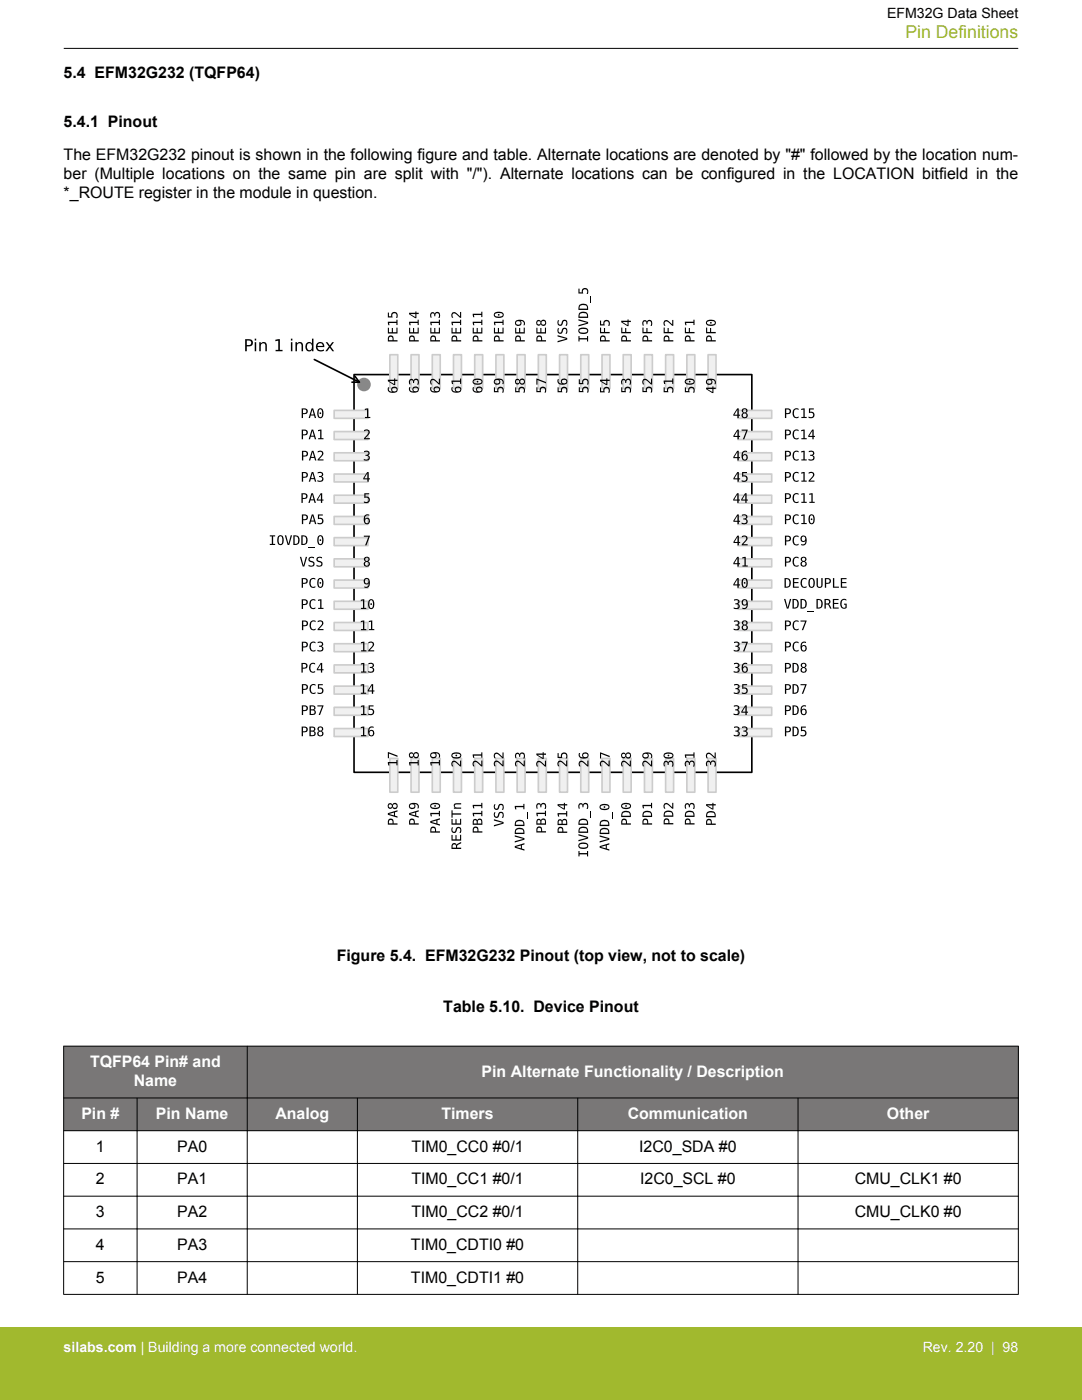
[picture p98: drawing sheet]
<svg xmlns="http://www.w3.org/2000/svg" width="216mm" height="279mm" viewBox="0 0 216 279" stroke-linecap="round" stroke-linejoin="round" font-family="sans-serif">
<defs><g id="words">
<text font-size="3.5" fill="#a1b92e" x="180.7" y="7.5">Pin Definitions</text>
<g font-size="3.2">
<text x="12.7" y="15.5">5.4 EFM32G232 (TQFP64)</text>
<text x="12.7" y="25.3">5.4.1 Pinout</text>
<text x="12.7" y="35.8">ber (Multiple locations on the same pin are split with &quot;/&quot;). Alternate locations can be configured in the LOCATION bitfield in the</text>
<text x="12.7" y="32">The EFM32G232 pinout is shown in the following figure and table. Alternate locations are denoted by &quot;#&quot; followed by the location num-</text>
<text x="12.7" y="39.6">*_ROUTE register in the module in question.</text>
<text x="67.2" y="191.8">Figure 5.4. EFM32G232 Pinout (top view, not to scale)</text>
<text x="88.5" y="202">Table 5.10. Device Pinout</text>
<text x="19.1" y="229.8">1</text>
<text x="35.3" y="229.8">PA0</text>
<text x="82.1" y="229.8">TIM0_CC0 #0/1</text>
<text x="127.6" y="229.8">I2C0_SDA #0</text>
<text x="19.1" y="236.4">2</text>
<text x="35.3" y="236.4">PA1</text>
<text x="82.1" y="236.4">TIM0_CC1 #0/1</text>
<text x="127.7" y="236.4">I2C0_SCL #0</text>
<text x="170.5" y="236.4">CMU_CLK1 #0</text>
<text x="19.1" y="242.9">3</text>
<text x="35.3" y="242.9">PA2</text>
<text x="82.1" y="242.9">TIM0_CC2 #0/1</text>
<text x="170.5" y="242.9">CMU_CLK0 #0</text>
<text x="19.1" y="249.4">4</text>
<text x="35.3" y="249.4">PA3</text>
<text x="82" y="249.4">TIM0_CDTI0 #0</text>
<text x="19.1" y="256">5</text>
<text x="35.3" y="256">PA4</text>
<text x="82" y="256">TIM0_CDTI1 #0</text>
</g>
<g font-size="3.2" fill="#fff">
<text x="18" y="213">TQFP64 Pin# and</text>
<text x="96.1" y="214.9">Pin Alternate Functionality / Description</text>
<text x="26.7" y="216.8">Name</text>
<text x="16.2" y="223.3">Pin #</text>
<text x="31.1" y="223.3">Pin Name</text>
<text x="54.9" y="223.3">Analog</text>
<text x="88.1" y="223.3">Timers</text>
<text x="125.3" y="223.3">Communication</text>
<text x="177" y="223.3">Other</text>
</g>
<text font-size="2.8" x="177" y="3.5">EFM32G Data Sheet</text>
<g font-size="2.8" fill="#fff">
<text x="12.7" y="269.9">silabs.com | Building a more connected world.</text>
<text x="184.1" y="269.9">Rev. 2.20 | 98</text>
</g>
</g></defs>
<path d="M70.6 74.8h79.4v79.3h-79.4z" fill="none" stroke="#000" stroke-width=".33"/>
<circle cx="72.6" cy="76.7" r="1.19" fill="#888"/>
<circle cx="72.6" cy="76.7" r="1.19" fill="none" stroke="#888" stroke-width=".33"/>
<path d="M66.7 81.9h6.7v1.6h-6.7z" fill="#f0f0f0"/>
<path d="M66.7 81.9h6.7v1.6h-6.7z" fill="none" stroke="#ccc" stroke-width=".33"/>
<path d="M66.7 86.1h6.7v1.6h-6.7z" fill="#f0f0f0"/>
<path d="M66.7 86.1h6.7v1.6h-6.7z" fill="none" stroke="#ccc" stroke-width=".33"/>
<path d="M66.7 90.4h6.7v1.6h-6.7z" fill="#f0f0f0"/>
<path d="M66.7 90.4h6.7v1.6h-6.7z" fill="none" stroke="#ccc" stroke-width=".33"/>
<path d="M66.7 94.6h6.7v1.6h-6.7z" fill="#f0f0f0"/>
<path d="M66.7 94.6h6.7v1.6h-6.7z" fill="none" stroke="#ccc" stroke-width=".33"/>
<path d="M66.7 98.8h6.7v1.6h-6.7z" fill="#f0f0f0"/>
<path d="M66.7 98.8h6.7v1.6h-6.7z" fill="none" stroke="#ccc" stroke-width=".33"/>
<path d="M66.7 103.1h6.7v1.6h-6.7z" fill="#f0f0f0"/>
<path d="M66.7 103.1h6.7v1.6h-6.7z" fill="none" stroke="#ccc" stroke-width=".33"/>
<path d="M66.7 107.3h6.7v1.6h-6.7z" fill="#f0f0f0"/>
<path d="M66.7 107.3h6.7v1.6h-6.7z" fill="none" stroke="#ccc" stroke-width=".33"/>
<path d="M66.7 111.5h6.7v1.6h-6.7z" fill="#f0f0f0"/>
<path d="M66.7 111.5h6.7v1.6h-6.7z" fill="none" stroke="#ccc" stroke-width=".33"/>
<path d="M66.7 115.8h6.7v1.6h-6.7z" fill="#f0f0f0"/>
<path d="M66.7 115.8h6.7v1.6h-6.7z" fill="none" stroke="#ccc" stroke-width=".33"/>
<path d="M66.7 120h6.7v1.6h-6.7z" fill="#f0f0f0"/>
<path d="M66.7 120h6.7v1.6h-6.7z" fill="none" stroke="#ccc" stroke-width=".33"/>
<path d="M66.7 124.2h6.7v1.6h-6.7z" fill="#f0f0f0"/>
<path d="M66.7 124.2h6.7v1.6h-6.7z" fill="none" stroke="#ccc" stroke-width=".33"/>
<path d="M66.7 128.5h6.7v1.6h-6.7z" fill="#f0f0f0"/>
<path d="M66.7 128.5h6.7v1.6h-6.7z" fill="none" stroke="#ccc" stroke-width=".33"/>
<path d="M66.7 132.7h6.7v1.6h-6.7z" fill="#f0f0f0"/>
<path d="M66.7 132.7h6.7v1.6h-6.7z" fill="none" stroke="#ccc" stroke-width=".33"/>
<path d="M66.7 136.9h6.7v1.6h-6.7z" fill="#f0f0f0"/>
<path d="M66.7 136.9h6.7v1.6h-6.7z" fill="none" stroke="#ccc" stroke-width=".33"/>
<path d="M66.7 141.2h6.7v1.6h-6.7z" fill="#f0f0f0"/>
<path d="M66.7 141.2h6.7v1.6h-6.7z" fill="none" stroke="#ccc" stroke-width=".33"/>
<path d="M66.7 145.4h6.7v1.6h-6.7z" fill="#f0f0f0"/>
<path d="M66.7 145.4h6.7v1.6h-6.7z" fill="none" stroke="#ccc" stroke-width=".33"/>
<path d="M77.8 151.4h1.6v6.7h-1.6z" fill="#f0f0f0"/>
<path d="M77.8 151.4h1.6v6.7h-1.6z" fill="none" stroke="#ccc" stroke-width=".33"/>
<path d="M82 151.4h1.6v6.7h-1.6z" fill="#f0f0f0"/>
<path d="M82 151.4h1.6v6.7h-1.6z" fill="none" stroke="#ccc" stroke-width=".33"/>
<path d="M86.3 151.4h1.5v6.7h-1.5z" fill="#f0f0f0"/>
<path d="M86.3 151.4h1.5v6.7h-1.5z" fill="none" stroke="#ccc" stroke-width=".33"/>
<path d="M90.5 151.4h1.6v6.7h-1.6z" fill="#f0f0f0"/>
<path d="M90.5 151.4h1.6v6.7h-1.6z" fill="none" stroke="#ccc" stroke-width=".33"/>
<path d="M94.7 151.4h1.6v6.7h-1.6z" fill="#f0f0f0"/>
<path d="M94.7 151.4h1.6v6.7h-1.6z" fill="none" stroke="#ccc" stroke-width=".33"/>
<path d="M99 151.4h1.5v6.7h-1.5z" fill="#f0f0f0"/>
<path d="M99 151.4h1.5v6.7h-1.5z" fill="none" stroke="#ccc" stroke-width=".33"/>
<path d="M103.2 151.4h1.6v6.7h-1.6z" fill="#f0f0f0"/>
<path d="M103.2 151.4h1.6v6.7h-1.6z" fill="none" stroke="#ccc" stroke-width=".33"/>
<path d="M107.4 151.4h1.6v6.7h-1.6z" fill="#f0f0f0"/>
<path d="M107.4 151.4h1.6v6.7h-1.6z" fill="none" stroke="#ccc" stroke-width=".33"/>
<path d="M111.7 151.4h1.5v6.7h-1.5z" fill="#f0f0f0"/>
<path d="M111.7 151.4h1.5v6.7h-1.5z" fill="none" stroke="#ccc" stroke-width=".33"/>
<path d="M115.9 151.4h1.6v6.7h-1.6z" fill="#f0f0f0"/>
<path d="M115.9 151.4h1.6v6.7h-1.6z" fill="none" stroke="#ccc" stroke-width=".33"/>
<path d="M120.1 151.4h1.6v6.7h-1.6z" fill="#f0f0f0"/>
<path d="M120.1 151.4h1.6v6.7h-1.6z" fill="none" stroke="#ccc" stroke-width=".33"/>
<path d="M124.4 151.4h1.5v6.7h-1.5z" fill="#f0f0f0"/>
<path d="M124.4 151.4h1.5v6.7h-1.5z" fill="none" stroke="#ccc" stroke-width=".33"/>
<path d="M128.6 151.4h1.6v6.7h-1.6z" fill="#f0f0f0"/>
<path d="M128.6 151.4h1.6v6.7h-1.6z" fill="none" stroke="#ccc" stroke-width=".33"/>
<path d="M132.8 151.4h1.6v6.7h-1.6z" fill="#f0f0f0"/>
<path d="M132.8 151.4h1.6v6.7h-1.6z" fill="none" stroke="#ccc" stroke-width=".33"/>
<path d="M137.1 151.4h1.5v6.7h-1.5z" fill="#f0f0f0"/>
<path d="M137.1 151.4h1.5v6.7h-1.5z" fill="none" stroke="#ccc" stroke-width=".33"/>
<path d="M141.3 151.4h1.6v6.7h-1.6z" fill="#f0f0f0"/>
<path d="M141.3 151.4h1.6v6.7h-1.6z" fill="none" stroke="#ccc" stroke-width=".33"/>
<path d="M147.2 145.4h6.8v1.6h-6.8z" fill="#f0f0f0"/>
<path d="M147.2 145.4h6.8v1.6h-6.8z" fill="none" stroke="#ccc" stroke-width=".33"/>
<path d="M147.2 141.2h6.8v1.6h-6.8z" fill="#f0f0f0"/>
<path d="M147.2 141.2h6.8v1.6h-6.8z" fill="none" stroke="#ccc" stroke-width=".33"/>
<path d="M147.2 136.9h6.8v1.6h-6.8z" fill="#f0f0f0"/>
<path d="M147.2 136.9h6.8v1.6h-6.8z" fill="none" stroke="#ccc" stroke-width=".33"/>
<path d="M147.2 132.7h6.8v1.6h-6.8z" fill="#f0f0f0"/>
<path d="M147.2 132.7h6.8v1.6h-6.8z" fill="none" stroke="#ccc" stroke-width=".33"/>
<path d="M147.2 128.5h6.8v1.6h-6.8z" fill="#f0f0f0"/>
<path d="M147.2 128.5h6.8v1.6h-6.8z" fill="none" stroke="#ccc" stroke-width=".33"/>
<path d="M147.2 124.2h6.8v1.6h-6.8z" fill="#f0f0f0"/>
<path d="M147.2 124.2h6.8v1.6h-6.8z" fill="none" stroke="#ccc" stroke-width=".33"/>
<path d="M147.2 120h6.8v1.6h-6.8z" fill="#f0f0f0"/>
<path d="M147.2 120h6.8v1.6h-6.8z" fill="none" stroke="#ccc" stroke-width=".33"/>
<path d="M147.2 115.8h6.8v1.6h-6.8z" fill="#f0f0f0"/>
<path d="M147.2 115.8h6.8v1.6h-6.8z" fill="none" stroke="#ccc" stroke-width=".33"/>
<path d="M147.2 111.5h6.8v1.6h-6.8z" fill="#f0f0f0"/>
<path d="M147.2 111.5h6.8v1.6h-6.8z" fill="none" stroke="#ccc" stroke-width=".33"/>
<path d="M147.2 107.3h6.8v1.6h-6.8z" fill="#f0f0f0"/>
<path d="M147.2 107.3h6.8v1.6h-6.8z" fill="none" stroke="#ccc" stroke-width=".33"/>
<path d="M147.2 103.1h6.8v1.6h-6.8z" fill="#f0f0f0"/>
<path d="M147.2 103.1h6.8v1.6h-6.8z" fill="none" stroke="#ccc" stroke-width=".33"/>
<path d="M147.2 98.8h6.8v1.6h-6.8z" fill="#f0f0f0"/>
<path d="M147.2 98.8h6.8v1.6h-6.8z" fill="none" stroke="#ccc" stroke-width=".33"/>
<path d="M147.2 94.6h6.8v1.6h-6.8z" fill="#f0f0f0"/>
<path d="M147.2 94.6h6.8v1.6h-6.8z" fill="none" stroke="#ccc" stroke-width=".33"/>
<path d="M147.2 90.4h6.8v1.6h-6.8z" fill="#f0f0f0"/>
<path d="M147.2 90.4h6.8v1.6h-6.8z" fill="none" stroke="#ccc" stroke-width=".33"/>
<path d="M147.2 86.1h6.8v1.6h-6.8z" fill="#f0f0f0"/>
<path d="M147.2 86.1h6.8v1.6h-6.8z" fill="none" stroke="#ccc" stroke-width=".33"/>
<path d="M147.2 81.9h6.8v1.6h-6.8z" fill="#f0f0f0"/>
<path d="M147.2 81.9h6.8v1.6h-6.8z" fill="none" stroke="#ccc" stroke-width=".33"/>
<path d="M141.3 70.8h1.6v6.7h-1.6z" fill="#f0f0f0"/>
<path d="M141.3 70.8h1.6v6.7h-1.6z" fill="none" stroke="#ccc" stroke-width=".33"/>
<path d="M137.1 70.8h1.5v6.7h-1.5z" fill="#f0f0f0"/>
<path d="M137.1 70.8h1.5v6.7h-1.5z" fill="none" stroke="#ccc" stroke-width=".33"/>
<path d="M132.8 70.8h1.6v6.7h-1.6z" fill="#f0f0f0"/>
<path d="M132.8 70.8h1.6v6.7h-1.6z" fill="none" stroke="#ccc" stroke-width=".33"/>
<path d="M128.6 70.8h1.6v6.7h-1.6z" fill="#f0f0f0"/>
<path d="M128.6 70.8h1.6v6.7h-1.6z" fill="none" stroke="#ccc" stroke-width=".33"/>
<path d="M124.4 70.8h1.5v6.7h-1.5z" fill="#f0f0f0"/>
<path d="M124.4 70.8h1.5v6.7h-1.5z" fill="none" stroke="#ccc" stroke-width=".33"/>
<path d="M120.1 70.8h1.6v6.7h-1.6z" fill="#f0f0f0"/>
<path d="M120.1 70.8h1.6v6.7h-1.6z" fill="none" stroke="#ccc" stroke-width=".33"/>
<path d="M115.9 70.8h1.6v6.7h-1.6z" fill="#f0f0f0"/>
<path d="M115.9 70.8h1.6v6.7h-1.6z" fill="none" stroke="#ccc" stroke-width=".33"/>
<path d="M111.7 70.8h1.5v6.7h-1.5z" fill="#f0f0f0"/>
<path d="M111.7 70.8h1.5v6.7h-1.5z" fill="none" stroke="#ccc" stroke-width=".33"/>
<path d="M107.4 70.8h1.6v6.7h-1.6z" fill="#f0f0f0"/>
<path d="M107.4 70.8h1.6v6.7h-1.6z" fill="none" stroke="#ccc" stroke-width=".33"/>
<path d="M103.2 70.8h1.6v6.7h-1.6z" fill="#f0f0f0"/>
<path d="M103.2 70.8h1.6v6.7h-1.6z" fill="none" stroke="#ccc" stroke-width=".33"/>
<path d="M99 70.8h1.5v6.7h-1.5z" fill="#f0f0f0"/>
<path d="M99 70.8h1.5v6.7h-1.5z" fill="none" stroke="#ccc" stroke-width=".33"/>
<path d="M94.7 70.8h1.6v6.7h-1.6z" fill="#f0f0f0"/>
<path d="M94.7 70.8h1.6v6.7h-1.6z" fill="none" stroke="#ccc" stroke-width=".33"/>
<path d="M90.5 70.8h1.6v6.7h-1.6z" fill="#f0f0f0"/>
<path d="M90.5 70.8h1.6v6.7h-1.6z" fill="none" stroke="#ccc" stroke-width=".33"/>
<path d="M86.3 70.8h1.5v6.7h-1.5z" fill="#f0f0f0"/>
<path d="M86.3 70.8h1.5v6.7h-1.5z" fill="none" stroke="#ccc" stroke-width=".33"/>
<path d="M82 70.8h1.6v6.7h-1.6z" fill="#f0f0f0"/>
<path d="M82 70.8h1.6v6.7h-1.6z" fill="none" stroke="#ccc" stroke-width=".33"/>
<path d="M77.8 70.8h1.6v6.7h-1.6z" fill="#f0f0f0"/>
<path d="M77.8 70.8h1.6v6.7h-1.6z" fill="none" stroke="#ccc" stroke-width=".33"/>
<path d="M62.7 71.7l9 4.6M70.8 75.1l.9 1.2h-1.5" fill="none" stroke="#000" stroke-width=".33"/>
<g fill="#000">
<path d="M115.4 57.6h.2v.7h.5a.69 .69 0 0 1 .8-.8 .69 .69 0 0 1 .5 1l-.1 .2h-.3a.5 .5 0 0 0 .1-.8 .5 .5 0 0 0-.7 0v.7h-1zM117.9 59.1h.1v1.3h-.1zM51.7 68.3h.3v.3a.66 .66 0 0 1 .8-.3 .66 .66 0 0 1 .4 .7v1.1h-.2v-1.1a.47 .47 0 0 0-.5-.5 .47 .47 0 0 0-.5 .6v1h-.3zM54.9 67.8l.9-.1v2.1h.6v.3h-1.4v-.3h.5v-1.8l-.6 .1zM59 68.3h.3v.3a.66 .66 0 0 1 .7-.3 .66 .66 0 0 1 .5 .7v1.1h-.3v-1.1a.47 .47 0 0 0-.5-.5 .47 .47 0 0 0-.4 .6v1h-.3zM65 68.3h.3l.5 .6 .5-.6h.3l-.6 .9 .7 .9h-.4l-.5-.7-.5 .7h-.4l.7-.9zM77.4 65.4h.2v.9h.6v-.8h.2v.8h.7v-.9h.2v1.2h-1.9zM77.4 62.4h.2v.7h.5a.69 .69 0 0 1 .7-.9 .69 .69 0 0 1 .5 1.1v.1h-.3a.5 .5 0 0 0 0-.7 .5 .5 0 0 0-.7 0l.1 .7h-1zM77.4 64.2h1.7v-.4h.2v1.1h-.2v-.4h-1.5l.1 .4h-.2zM81.6 65.4h.2v.9h.6v-.8h.2v.8h.7v-.9h.3v1.2h-2zM81.7 75.8l.5-.2 .3 .3a.59 .59 0 0 1 .8-.3 .59 .59 0 0 1 .3 .9l-.1 .3h-.3a.5 .5 0 0 0 .2-.7 .5 .5 0 0 0-.7-.2l-.1 .5h-.2l-.1-.5a.39 .39 0 0 0-.5 .2 .39 .39 0 0 0 .1 .4v.2h-.2l-.1-.5zM81.6 64.2h1.7v-.4h.3v1.1h-.3v-.4h-1.4l.1 .4h-.3z"/>
<path d="M85.9 65.4h.2v.9h.5v-.8h.3v.8h.7v-.9h.2v1.2h-1.9zM86 62.4l.4-.1 .4 .3a.59 .59 0 0 1 .8-.3 .59 .59 0 0 1 .2 .9l-.1 .3h-.2a.5 .5 0 0 0 .1-.7 .5 .5 0 0 0-.6-.2l-.1 .5h-.3l-.1-.5a.39 .39 0 0 0-.4 .1 .39 .39 0 0 0 0 .5v.2h-.2l-.1-.5zM86 75.8a.93 .93 0 0 1 1.3 .4l.3 .3v-.9h.2v1.1h-.2l-.5-.4a.68 .68 0 0 0-1-.3l.1 .7h-.3l-.1-.5zM85.9 64.2h1.7v-.4h.2v1.1h-.2v-.4h-1.5l.1 .4h-.2zM90.1 65.4h.2v.9h.6v-.8h.2v.8h.7v-.9h.2v1.2h-1.9zM90.1 75.9h1.7v-.4h.2v1.1h-.2v-.4h-1.5l.1 .4h-.2zM90.1 64.2h1.7v-.4h.2v1.1h-.2v-.4h-1.5l.1 .4h-.2zM90.2 62.4a.93 .93 0 0 1 1.4 .5l.2 .2v-.8h.2v1.1h-.2l-.5-.4a.68 .68 0 0 0-1-.3l.1 .7h-.2l-.1-.5zM94.3 65.4h.2v.9h.6v-.8h.2v.8h.7v-.9h.3v1.2h-2zM94.3 64.2h1.7v-.4h.3v1.1h-.3v-.4h-1.4l.1 .4h-.3zM94.3 62.6h1.7v-.4h.3v1.1h-.3v-.4h-1.4l.1 .4h-.3zM98.6 77.3h.2v.7h.4a.69 .69 0 0 1 .8-.8 .69 .69 0 0 1 .5 1l-.1 .2h-.2a.5 .5 0 0 0 0-.8 .5 .5 0 0 0-.7 0v.7h-.9z"/>
<path d="M98.6 65.4h.2v.9h.5v-.8h.3v.8h.7v-.9h.2v1.2h-1.9zM98.6 64.2h1.7v-.4h.2v1.1h-.2v-.4h-1.5l.1 .4h-.2zM102.8 77.3h.2v.7h.5a.69 .69 0 0 1 .7-.8 .69 .69 0 0 1 .5 1v.2h-.3a.5 .5 0 0 0 0-.8 .5 .5 0 0 0-.7 0l.1 .7h-1zM102.8 65.4h.2v.9h.6v-.8h.2v.8h.7v-.9h.2v1.2h-1.9zM107 77.3h.2v.7h.5a.69 .69 0 0 1 .8-.9 .69 .69 0 0 1 .5 1.1l-.1 .2h-.3a.5 .5 0 0 0 .1-.8 .5 .5 0 0 0-.7 0v.7h-1zM107 75.6l2 .6v.3l-1.8-.7v1h-.2zM107 65.4h.2v.9h.6v-.8h.2v.8h.7v-.9h.3v1.2h-2zM111.3 77.3h.2v.7h.4a.69 .69 0 0 1 .8-.8 .69 .69 0 0 1 .5 1l-.1 .2h-.2a.5 .5 0 0 0 0-.8 .5 .5 0 0 0-.7 0v.7h-.9zM111.3 65.5h.3a.42 .42 0 0 0-.2 .6 .42 .42 0 0 0 .6 .2 .67 .67 0 0 1 .3-.8 .67 .67 0 0 1 .8 .1l.1 .8-.1 .2h-.3a.46 .46 0 0 0 .2-.6 .46 .46 0 0 0-.6-.2 .73 .73 0 0 1-.8 .8 .84 .84 0 0 1-.3-1.1zM111.3 63.9h.3a.42 .42 0 0 0-.2 .6 .42 .42 0 0 0 .6 .2 .67 .67 0 0 1 .3-.8 .67 .67 0 0 1 .8 .1l.1 .8-.1 .2h-.3a.46 .46 0 0 0 .2-.6 .46 .46 0 0 0-.6-.2 .73 .73 0 0 1-.8 .8 .84 .84 0 0 1-.3-1.1zM111.3 66.9l1.9 .6v.3l-1.9 .5v-.2l1.7-.5-1.7-.4zM115.4 67.1h.2v.4h1.5v-.4h.3v1h-.3v-.4h-1.5v.4h-.2z"/>
<path d="M115.5 77.3h.2v.7h.5a.69 .69 0 0 1 .7-.9 .69 .69 0 0 1 .5 1.1v.1h-.3a.5 .5 0 0 0 0-.7 .5 .5 0 0 0-.7 0l.1 .7h-1zM115.5 75.7h.2v.7h.5a.69 .69 0 0 1 .7-.9 .69 .69 0 0 1 .5 1.1v.2h-.3a.5 .5 0 0 0 0-.8 .5 .5 0 0 0-.7 0l.1 .7h-1zM115.4 63.7l2 .6v.3l-2 .5v-.2l1.7-.5-1.7-.4zM119.7 77.3h.2v.8h.5a.69 .69 0 0 1 .8-.9 .69 .69 0 0 1 .5 1l-.1 .2h-.3a.5 .5 0 0 0 .1-.7 .5 .5 0 0 0-.7 0v.6h-1zM119.7 65.4h.2v.8h.6v-.7h.2v.7h1v.3h-2zM119.7 64h.2v.7h.5a.69 .69 0 0 1 .8-.9 .69 .69 0 0 1 .5 1.1l-.1 .1h-.3a.5 .5 0 0 0 .1-.7 .5 .5 0 0 0-.7 0v.7h-1zM124 77.3h.2v.7h.4a.69 .69 0 0 1 .8-.9 .69 .69 0 0 1 .5 1.1l-.1 .2h-.2a.5 .5 0 0 0 0-.8 .5 .5 0 0 0-.7 0v.7h-.9zM124 65.4h.2v.8h.5v-.7h.3v.7h.9v.3h-1.9zM124.1 75.8l.4-.2 .4 .3a.59 .59 0 0 1 .8-.3 .59 .59 0 0 1 .2 .9l-.1 .3h-.2a.5 .5 0 0 0 .1-.7 .5 .5 0 0 0-.6-.2l-.1 .5h-.3l-.1-.5a.39 .39 0 0 0-.4 .2 .39 .39 0 0 0 0 .4v.2h-.2l-.1-.5zM128.2 77.3h.2v.7h.5a.69 .69 0 0 1 .7-.9 .69 .69 0 0 1 .5 1.1v.1h-.3a.5 .5 0 0 0 0-.7 .5 .5 0 0 0-.7 0l.1 .7h-1zM128.2 65.4h.2v.8h.6v-.7h.2v.7h.9v.3h-1.9zM128.3 64l.5-.1 .3 .3a.59 .59 0 0 1 .8-.3 .59 .59 0 0 1 .2 .9v.2h-.3a.5 .5 0 0 0 .1-.6 .5 .5 0 0 0-.6-.2l-.1 .5h-.2l-.2-.5a.39 .39 0 0 0-.4 .1 .39 .39 0 0 0 0 .5l.1 .2h-.3v-.5z"/>
<path d="M128.3 75.7a.93 .93 0 0 1 1.4 .5l.2 .3v-.9h.2v1.1h-.2l-.5-.4a.68 .68 0 0 0-1-.3l.1 .7h-.2l-.1-.5zM132.4 77.3h.2v.7h.5a.69 .69 0 0 1 .8-.8 .69 .69 0 0 1 .5 1l-.1 .2h-.3a.5 .5 0 0 0 .1-.8 .5 .5 0 0 0-.7 0v.7h-1zM132.4 65.4h.2v.8h.6v-.7h.2v.7h1v.3h-2zM132.4 75.9h1.7v-.4h.3v1.1h-.3v-.4h-1.4l.1 .4h-.3zM132.5 64a.93 .93 0 0 1 1.4 .5l.2 .2v-.8h.3v1.1h-.3l-.4-.4a.68 .68 0 0 0-1-.3l.1 .7h-.3l-.1-.5zM136.7 77.3h.2v.7h.4a.69 .69 0 0 1 .8-.8 .69 .69 0 0 1 .5 1l-.1 .2h-.2a.5 .5 0 0 0 0-.8 .5 .5 0 0 0-.7 0v.7h-.9zM136.7 65.4h.2v.8h.5v-.7h.3v.7h.9v.3h-1.9zM136.7 64.2h1.7v-.4h.2v1.1h-.2v-.4h-1.5l.1 .4h-.2zM140.9 65.4h.2v.8h.6v-.7h.2v.7h.9v.3h-1.9zM63.5 85.8l.6-.1v1.7h.4v.3h-1v-.3h.4v-1.4l-.4 .1zM63.4 90.1a.7 .7 0 0 1 1.1 .1 .7 .7 0 0 1-.4 1l-.4 .5h.8v.2h-1.1v-.2l.4-.5a.68 .68 0 0 0 .3-1l-.7 .1zM63.4 94.2h.1a.59 .59 0 0 1 .8 0 .59 .59 0 0 1 0 .8l-.1 .1a.59 .59 0 0 1 .3 .8 .59 .59 0 0 1-.9 .2h-.3v-.3a.5 .5 0 0 0 .7 .1 .5 .5 0 0 0 .2-.6l-.5-.1v-.2l.5-.1a.39 .39 0 0 0-.2-.5 .39 .39 0 0 0-.4 0l-.2 .1z"/>
<path d="M72.7 98.4h1v.3h-.8v.4a.69 .69 0 0 1 .9 .8 .69 .69 0 0 1-1 .5l-.2-.1v-.2a.5 .5 0 0 0 .7 0 .5 .5 0 0 0 0-.7h-.6zM72.8 81.6l.7-.1v1.7h.4v.2h-1.1v-.2h.4v-1.5l-.4 .1zM72.7 85.8a.7 .7 0 0 1 1 .2 .7 .7 0 0 1-.4 1l-.4 .4h.9v.3h-1.2v-.3l.5-.4a.68 .68 0 0 0 .3-1l-.7 .1zM72.7 90a.59 .59 0 0 1 .8 0 .59 .59 0 0 1 .1 .8l-.2 .1a.59 .59 0 0 1 .3 .8 .59 .59 0 0 1-.8 .2l-.3-.1v-.2a.5 .5 0 0 0 .6 .1 .5 .5 0 0 0 .2-.6l-.5-.1v-.2l.6-.2a.39 .39 0 0 0-.2-.4 .39 .39 0 0 0-.5 0l-.1 .1zM148 85.7h1.2l-.7 2h-.3l.7-1.7h-.9zM148.1 94.2h1v.2h-.8v.5a.69 .69 0 0 1 .9 .7 .69 .69 0 0 1-1.1 .5h-.1v-.3a.5 .5 0 0 0 .7 .1 .5 .5 0 0 0 0-.8l-.6 .1zM158.4 94.4l.7-.2 .2 .1v.2a.52 .52 0 0 0-.5-.1 .52 .52 0 0 0-.4 .4v.4a.57 .57 0 0 0 .2 .7 .57 .57 0 0 0 .7-.1v.3a.84 .84 0 0 1-.9-.1 .84 .84 0 0 1-.3-1zM158.4 90.1l.7-.1h.2v.3a.52 .52 0 0 0-.5-.1 .52 .52 0 0 0-.4 .4v.3a.57 .57 0 0 0 .2 .7 .57 .57 0 0 0 .7 0v.2a.84 .84 0 0 1-.9-.1 .84 .84 0 0 1-.3-.9zM158.4 85.9l.7-.2 .2 .1v.3a.52 .52 0 0 0-.5-.2 .52 .52 0 0 0-.4 .5v.3a.57 .57 0 0 0 .2 .7 .57 .57 0 0 0 .7-.1v.3a.84 .84 0 0 1-.9-.1 .84 .84 0 0 1-.3-.9zM158.4 81.7l.7-.2 .2 .1v.2a.52 .52 0 0 0-.5-.1 .52 .52 0 0 0-.4 .4v.4a.57 .57 0 0 0 .2 .7 .57 .57 0 0 0 .7-.1v.3a.84 .84 0 0 1-.9-.1 .84 .84 0 0 1-.3-1zM159.9 94.3l.7-.1v1.7h.4v.2h-1.1v-.2h.4v-1.5l-.4 .1zM159.9 90.1l.7-.1v1.7h.4v.2h-1.1v-.2h.4v-1.5l-.4 .1z"/>
<path d="M159.9 85.8l.7-.1v1.7h.4v.3h-1.1v-.3h.4v-1.4l-.4 .1zM159.9 81.6l.7-.1v1.7h.4v.2h-1.1v-.2h.4v-1.5l-.4 .1zM161.4 81.5h1v.2h-.7v.5a.69 .69 0 0 1 .8 .7 .69 .69 0 0 1-1 .5h-.2v-.3a.5 .5 0 0 0 .8 .1 .5 .5 0 0 0 0-.8l-.7 .1zM161.4 94.3a.7 .7 0 0 1 1 .2 .7 .7 0 0 1-.4 1l-.4 .4h.9v.2h-1.2v-.2l.5-.4a.68 .68 0 0 0 .3-1.1l-.7 .2zM161.4 90h.1a.59 .59 0 0 1 .8 0 .59 .59 0 0 1 0 .8l-.1 .1a.59 .59 0 0 1 .3 .8 .59 .59 0 0 1-.9 .2l-.3-.1v-.2a.5 .5 0 0 0 .7 .1 .5 .5 0 0 0 .2-.6l-.5-.1v-.2l.5-.2a.39 .39 0 0 0-.2-.4 .39 .39 0 0 0-.4 0l-.2 .1zM53.8 106.8h1.1v.3h-.4v1.4h.4v.3h-1.1v-.3h.4v-1.4h-.4zM56.8 106.8h.3l.5 1.7 .4-1.7h.3l-.6 2h-.3zM59.8 111.1h.3l.5 1.7 .4-1.7h.3l-.6 2h-.3zM61.7 111.3l.7-.2 .3 .1v.3a.42 .42 0 0 0-.6-.2 .42 .42 0 0 0-.2 .6 .67 .67 0 0 1 .8 .3 .67 .67 0 0 1-.2 .8l-.8 .1-.1-.1v-.3a.46 .46 0 0 0 .6 .2 .46 .46 0 0 0 .2-.6 .73 .73 0 0 1-.8-.9zM61.5 109.3h1.4v.1h-1.4zM62 115.5l.7-.1h.2v.3a.52 .52 0 0 0-.5-.1 .52 .52 0 0 0-.4 .4v.3a.57 .57 0 0 0 .2 .7 .57 .57 0 0 0 .7 0v.2a.84 .84 0 0 1-.9-.1 .84 .84 0 0 1-.3-.9zM63.4 102.7h1v.2h-.7v.5a.69 .69 0 0 1 .9 .7 .69 .69 0 0 1-1.1 .5h-.1v-.3a.5 .5 0 0 0 .7 0 .5 .5 0 0 0 0-.7h-.7z"/>
<path d="M63.3 111.3l.7-.2 .3 .1v.3a.42 .42 0 0 0-.6-.2 .42 .42 0 0 0-.2 .6 .67 .67 0 0 1 .8 .3 .67 .67 0 0 1-.2 .8l-.8 .1-.1-.1v-.3a.46 .46 0 0 0 .6 .2 .46 .46 0 0 0 .2-.6 .73 .73 0 0 1-.8-.9zM72.6 106.9h1.2l-.7 1.9h-.3l.7-1.7h-.9zM148.1 111.2l.7-.1v1.7h.4v.3h-1.1v-.3h.4v-1.4l-.4 .1zM148 107a.7 .7 0 0 1 1.1 .2 .7 .7 0 0 1-.4 1l-.4 .4h.9v.2h-1.2v-.2l.4-.4a.68 .68 0 0 0 .3-1.1l-.7 .2zM148 102.7h.1a.59 .59 0 0 1 .8 0 .59 .59 0 0 1 .1 .8l-.2 .1a.59 .59 0 0 1 .3 .8 .59 .59 0 0 1-.8 .2l-.3-.1v-.2a.5 .5 0 0 0 .6 .1 .5 .5 0 0 0 .2-.6l-.5-.1v-.2l.5-.2a.39 .39 0 0 0-.1-.4 .39 .39 0 0 0-.5 0l-.2 .1zM158.2 115.4h1.2v.2h-.9v.6h.8v.2h-.8v.7h.9v.2h-1.2zM158.4 111.3l.7-.2 .2 .1v.3a.52 .52 0 0 0-.5-.2 .52 .52 0 0 0-.4 .5v.3a.57 .57 0 0 0 .2 .7 .57 .57 0 0 0 .7-.1v.3a.84 .84 0 0 1-.9-.1 .84 .84 0 0 1-.3-.9zM158.4 107.1l.7-.2 .2 .1v.2a.52 .52 0 0 0-.5-.1 .52 .52 0 0 0-.4 .4v.4a.57 .57 0 0 0 .2 .7 .57 .57 0 0 0 .7-.1v.3a.84 .84 0 0 1-.9-.1 .84 .84 0 0 1-.3-1zM158.4 102.8l.7-.1h.2v.3a.52 .52 0 0 0-.5-.1 .52 .52 0 0 0-.4 .4v.3a.57 .57 0 0 0 .2 .7 .57 .57 0 0 0 .7 0v.2a.84 .84 0 0 1-.9-.1 .84 .84 0 0 1-.3-.9zM158.4 98.6l.7-.2 .2 .1v.3a.52 .52 0 0 0-.5-.2 .52 .52 0 0 0-.4 .5v.3a.57 .57 0 0 0 .2 .7 .57 .57 0 0 0 .7-.1v.3a.84 .84 0 0 1-.9-.1 .84 .84 0 0 1-.3-.9zM159.9 102.8l.7-.1v1.7h.4v.2h-1.1v-.2h.4v-1.5l-.4 .1zM159.9 98.5l.7-.1v1.7h.4v.3h-1.1v-.3h.4v-1.4l-.4 .1z"/>
<path d="M160 115.5l.7-.1h.2v.3a.52 .52 0 0 0-.5-.1 .52 .52 0 0 0-.4 .4v.3a.57 .57 0 0 0 .2 .7 .57 .57 0 0 0 .7 0v.2a.84 .84 0 0 1-.9-.1 .84 .84 0 0 1-.3-.9zM161.5 98.5l.7-.1v1.7h.4v.3h-1.1v-.3h.4v-1.4l-.4 .1zM162.9 115.4h.3v1.3a.37 .37 0 0 0 .4 .4 .37 .37 0 0 0 .3-.5v-1.2h.2v1.2a.63 .63 0 0 1-.6 .7 .63 .63 0 0 1-.6-.7zM166.2 119.5h1.1v.3h-.9v.5h.9v.2h-.9v.7h1v.3h-1.2zM166.2 115.4h.3v1.7h.9v.2h-1.2zM167.8 115.4h1.1v.2h-.9v.6h.9v.2h-.9v.7h.9v.2h-1.1zM61.9 132.5l.8-.2 .2 .1v.2a.52 .52 0 0 0-.6-.1 .52 .52 0 0 0-.3 .4l-.1 .4a.57 .57 0 0 0 .3 .7 .57 .57 0 0 0 .7-.1v.3a.84 .84 0 0 1-1-.1 .84 .84 0 0 1-.2-1zM62 119.8l.7-.2 .2 .1v.2a.52 .52 0 0 0-.5-.1 .52 .52 0 0 0-.4 .4v.4a.57 .57 0 0 0 .2 .7 .57 .57 0 0 0 .7-.1v.3a.84 .84 0 0 1-.9-.1 .84 .84 0 0 1-.3-1zM62 128.2l.7-.1h.2v.3a.52 .52 0 0 0-.5-.1 .52 .52 0 0 0-.4 .4v.3a.57 .57 0 0 0 .2 .7 .57 .57 0 0 0 .7 0v.2a.84 .84 0 0 1-.9-.1 .84 .84 0 0 1-.3-.9zM62 136.7l.8-.2 .2 .1v.3a.52 .52 0 0 0-.6-.2 .52 .52 0 0 0-.3 .5l-.1 .3a.57 .57 0 0 0 .2 .7 .57 .57 0 0 0 .8-.1v.3a.84 .84 0 0 1-1-.1 .84 .84 0 0 1-.2-.9zM62 124l.8-.2 .2 .1v.3a.52 .52 0 0 0-.6-.2 .52 .52 0 0 0-.3 .5l-.1 .3a.57 .57 0 0 0 .3 .7 .57 .57 0 0 0 .7-.1v.3a.84 .84 0 0 1-1-.1 .84 .84 0 0 1-.2-.9zM63.4 136.5h1v.3h-.7v.4a.69 .69 0 0 1 .9 .8 .69 .69 0 0 1-1.1 .5l-.1-.1v-.2a.5 .5 0 0 0 .7 0 .5 .5 0 0 0 0-.7h-.7z"/>
<path d="M63.5 119.7l.6-.1v1.7h.4v.2h-1v-.2h.4v-1.5l-.4 .1zM63.4 123.9a.7 .7 0 0 1 1.1 .2 .7 .7 0 0 1-.4 1l-.4 .4h.8v.3h-1.1v-.3l.4-.4a.68 .68 0 0 0 .3-1l-.7 .1zM63.4 128.1h.1a.59 .59 0 0 1 .8 0 .59 .59 0 0 1 0 .8l-.1 .1a.59 .59 0 0 1 .3 .8 .59 .59 0 0 1-.9 .2l-.3-.1v-.2a.5 .5 0 0 0 .7 .1 .5 .5 0 0 0 .2-.6l-.5-.1v-.2l.5-.2a.39 .39 0 0 0-.2-.4 .39 .39 0 0 0-.4 0l-.2 .1zM72 136.6l.7-.1v1.7h.4v.3h-1.1v-.3h.4v-1.4l-.4 .1zM72 119.7l.7-.1v1.7h.4v.2h-1.1v-.2h.4v-1.5l-.4 .1zM72 123.9l.7-.1v1.7h.4v.3h-1.1v-.3h.4v-1.4l-.4 .1zM72 132.4l.7-.1v1.7h.4v.2h-1.1v-.2h.4v-1.5l-.4 .1zM72 128.2l.7-.1v1.7h.4v.2h-1v-.2h.4v-1.5l-.5 .1zM73.6 123.9l.7-.1v1.7h.4v.3h-1.1v-.3h.4v-1.4l-.4 .1zM73.5 128.2a.7 .7 0 0 1 1.1 .1 .7 .7 0 0 1-.4 1l-.4 .5h.9v.2h-1.2v-.2l.4-.5a.68 .68 0 0 0 .3-1l-.7 .1zM73.5 132.3h.1a.59 .59 0 0 1 .8 0 .59 .59 0 0 1 .1 .8l-.2 .1a.59 .59 0 0 1 .3 .8 .59 .59 0 0 1-.9 .2h-.2v-.3a.5 .5 0 0 0 .6 .1 .5 .5 0 0 0 .2-.6l-.5-.1v-.2l.5-.1a.39 .39 0 0 0-.1-.5 .39 .39 0 0 0-.5 0l-.2 .1zM146.5 123.9a.59 .59 0 0 1 .8 0 .59 .59 0 0 1 .1 .7l-.2 .1a.59 .59 0 0 1 .3 .9 .59 .59 0 0 1-.8 .2l-.3-.1v-.3a.5 .5 0 0 0 .6 .2 .5 .5 0 0 0 .2-.7l-.5-.1v-.2l.6-.1a.39 .39 0 0 0-.2-.5 .39 .39 0 0 0-.5 .1h-.1z"/>
<path d="M146.5 132.3a.59 .59 0 0 1 .8 0 .59 .59 0 0 1 .1 .8l-.2 .1a.59 .59 0 0 1 .3 .8 .59 .59 0 0 1-.8 .2h-.3v-.3a.5 .5 0 0 0 .6 .1 .5 .5 0 0 0 .2-.6l-.5-.1v-.2l.6-.1a.39 .39 0 0 0-.2-.5 .39 .39 0 0 0-.5 0l-.1 .1zM146.5 119.6h.1a.59 .59 0 0 1 .7 0 .59 .59 0 0 1 .1 .8l-.2 .1a.59 .59 0 0 1 .3 .8 .59 .59 0 0 1-.8 .2h-.3v-.3a.5 .5 0 0 0 .6 .1 .5 .5 0 0 0 .2-.6l-.5-.1v-.2l.6-.1a.39 .39 0 0 0-.2-.5 .39 .39 0 0 0-.5 0l-.1 .1zM146.5 128.1h.1a.59 .59 0 0 1 .7 0 .59 .59 0 0 1 .1 .8l-.2 .1a.59 .59 0 0 1 .3 .8 .59 .59 0 0 1-.8 .2l-.3-.1v-.2a.5 .5 0 0 0 .7 .1 .5 .5 0 0 0 .2-.6l-.6-.1v-.2l.6-.2a.39 .39 0 0 0-.2-.4 .39 .39 0 0 0-.5 0l-.1 .1zM146.5 136.6h.1a.59 .59 0 0 1 .7 0 .59 .59 0 0 1 .1 .7l-.2 .1a.59 .59 0 0 1 .3 .9 .59 .59 0 0 1-.8 .2l-.3-.1v-.3a.5 .5 0 0 0 .7 .2 .5 .5 0 0 0 .2-.7l-.6-.1v-.2l.6-.1a.39 .39 0 0 0-.2-.5 .39 .39 0 0 0-.4 .1h-.2zM148 128.1h1.2l-.7 1.9h-.2l.6-1.7h-.9zM148.1 136.5h1v.3h-.8v.4a.69 .69 0 0 1 .9 .8 .69 .69 0 0 1-1 .5l-.2-.1v-.2a.5 .5 0 0 0 .7 0 .5 .5 0 0 0 0-.7h-.6zM156.4 119.5h.3l.5 1.7 .4-1.7h.3l-.6 2h-.3zM158.4 128.2l.7-.1h.2v.3a.52 .52 0 0 0-.5-.1 .52 .52 0 0 0-.4 .4v.3a.57 .57 0 0 0 .2 .7 .57 .57 0 0 0 .7 0v.2a.84 .84 0 0 1-.9-.1 .84 .84 0 0 1-.3-.9zM158.4 124l.7-.2 .2 .1v.3a.52 .52 0 0 0-.5-.2 .52 .52 0 0 0-.4 .5v.3a.57 .57 0 0 0 .2 .7 .57 .57 0 0 0 .7-.1v.3a.84 .84 0 0 1-.9-.1 .84 .84 0 0 1-.3-.9zM159.7 136.5h1.2l-.6 2h-.3l.7-1.7h-1zM159.7 123.8h1.2l-.6 2h-.3l.7-1.7h-1zM161.1 122h1.4v.1h-1.4z"/>
<path d="M167.9 119.7l.8-.2 .2 .1v.3a.52 .52 0 0 0-.6-.2 .52 .52 0 0 0-.3 .5l-.1 .3a.55 .55 0 0 0 .2 .6 .55 .55 0 0 0 .6 .1v-.5h-.3v-.2h.5v.8a.82 .82 0 0 1-1 0 .82 .82 0 0 1-.2-.9zM63.3 140.8h1.2l-.6 1.9h-.3l.7-1.7h-1zM72 145.1l.7-.1v1.7h.4v.2h-1.1v-.2h.4v-1.5l-.4 .1zM72 140.9l.7-.1v1.7h.4v.2h-1.1v-.2h.5v-1.5l-.5 .1zM73.6 140.8h.9v.2h-.7v.5a.69 .69 0 0 1 .9 .7 .69 .69 0 0 1-1.1 .5h-.1v-.3a.5 .5 0 0 0 .7 0 .5 .5 0 0 0 0-.7h-.6zM77.4 150.1l1.9 .7v.3l-1.7-.7v.9h-.2zM77.4 152.1h1.7v-.4h.2v1h-.2v-.4h-1.5l.1 .5h-.2zM81.6 152.1h1.7v-.4h.3v1.1h-.3v-.5h-1.4l.1 .5h-.3zM85.9 152.1h1.7v-.4h.2v1h-.2v-.4h-1.5l.1 .5h-.2zM90.2 152a.93 .93 0 0 1 1.4 .4l.2 .3v-.9h.2v1.2h-.2l-.5-.5a.68 .68 0 0 0-1-.3l.1 .7h-.2l-.1-.5zM94.4 152a.93 .93 0 0 1 1.4 .4l.2 .3v-.9h.3v1.2h-.3l-.4-.5a.68 .68 0 0 0-1-.3l.1 .7h-.3l-.1-.5zM94.3 150.5h1.7v-.4h.3v1.1h-.3v-.4h-1.4l.1 .4h-.3z"/>
<path d="M98.7 151.9a.93 .93 0 0 1 1.3 .5l.3 .3v-.9h.2v1.1h-.2l-.5-.4a.68 .68 0 0 0-1-.3l.1 .7h-.3l-.1-.5zM98.7 150.4a.93 .93 0 0 1 1.3 .4l.3 .3v-.9h.2v1.1h-.2l-.5-.4a.68 .68 0 0 0-1-.3l.1 .7h-.3l-.1-.5zM102.9 150.4l.5-.2 .3 .3a.59 .59 0 0 1 .8-.3 .59 .59 0 0 1 .2 .9v.3h-.3a.5 .5 0 0 0 .1-.7 .5 .5 0 0 0-.6-.2l-.1 .5h-.2l-.2-.5a.39 .39 0 0 0-.4 .2 .39 .39 0 0 0 0 .4l.1 .2h-.3v-.5zM102.9 152a.93 .93 0 0 1 1.4 .4l.2 .3v-.9h.2v1.1h-.2l-.5-.4a.68 .68 0 0 0-1-.3l.1 .7h-.2l-.1-.5zM107.1 152a.93 .93 0 0 1 1.4 .5l.2 .2v-.9h.3v1.2h-.3l-.4-.4a.68 .68 0 0 0-1-.3l.1 .7h-.3l-.1-.5zM111.3 150.3h.2v.7h.4a.69 .69 0 0 1 .8-.9 .69 .69 0 0 1 .5 1.1l-.1 .2h-.2a.5 .5 0 0 0 0-.8 .5 .5 0 0 0-.7 0v.7h-.9zM111.4 152a.93 .93 0 0 1 1.3 .4l.3 .3v-.9h.2v1.1h-.2l-.5-.4a.68 .68 0 0 0-1-.3l.1 .7h-.3l-.1-.5zM115.6 152a.93 .93 0 0 1 1.4 .4l.2 .3v-.9h.2v1.2h-.2l-.5-.5a.68 .68 0 0 0-1-.3l.1 .7h-.2l-.1-.5zM119.7 150.2l2 .6v.3l-1.8-.7v1h-.2zM119.8 152a.93 .93 0 0 1 1.4 .4l.2 .3v-.9h.3v1.1h-.3l-.4-.4a.68 .68 0 0 0-1-.3l.1 .7h-.3l-.1-.5zM124.1 152a.93 .93 0 0 1 1.3 .4l.3 .3v-.9h.2v1.2h-.2l-.5-.5a.68 .68 0 0 0-1-.3l.1 .7h-.3l-.1-.5zM128.3 152a.93 .93 0 0 1 1.4 .4l.2 .3v-.9h.2v1.2h-.2l-.5-.5a.68 .68 0 0 0-1-.3l.1 .7h-.2l-.1-.5z"/>
<path d="M132.5 152l.5-.2 .3 .4a.59 .59 0 0 1 .8-.3 .59 .59 0 0 1 .3 .8l-.1 .3h-.3a.5 .5 0 0 0 .2-.7 .5 .5 0 0 0-.7-.2l-.1 .6h-.2l-.1-.6a.39 .39 0 0 0-.5 .2 .39 .39 0 0 0 .1 .5v.1h-.2l-.1-.5zM136.8 152l.4-.2 .4 .4a.59 .59 0 0 1 .8-.3 .59 .59 0 0 1 .2 .8l-.1 .3h-.2a.5 .5 0 0 0 .1-.7 .5 .5 0 0 0-.6-.2l-.1 .6h-.3l-.1-.6a.39 .39 0 0 0-.4 .2 .39 .39 0 0 0 0 .5v.1h-.2l-.1-.5zM136.7 150.6h1.7v-.4h.2v1h-.2v-.4h-1.5l.1 .5h-.2zM141 152l.5-.2 .3 .3a.59 .59 0 0 1 .8-.3 .59 .59 0 0 1 .2 .9v.3h-.3a.5 .5 0 0 0 .1-.7 .5 .5 0 0 0-.6-.2l-.1 .5h-.2l-.2-.5a.39 .39 0 0 0-.4 .1 .39 .39 0 0 0 0 .5l.1 .2h-.3v-.5zM141 150.4a.93 .93 0 0 1 1.4 .4l.2 .3v-.9h.2v1.2h-.2l-.5-.5a.68 .68 0 0 0-1-.3l.1 .7h-.2l-.1-.5zM146.4 140.8h.1a.59 .59 0 0 1 .8 0 .59 .59 0 0 1 .1 .8l-.2 .1a.59 .59 0 0 1 .3 .8 .59 .59 0 0 1-.9 .2l-.2-.1v-.2a.5 .5 0 0 0 .6 .1 .5 .5 0 0 0 .2-.6l-.5-.1v-.2l.5-.2a.39 .39 0 0 0-.1-.4 .39 .39 0 0 0-.5 0l-.2 .1zM146.5 145h.1a.59 .59 0 0 1 .7 0 .59 .59 0 0 1 .1 .8l-.2 .1a.59 .59 0 0 1 .3 .8 .59 .59 0 0 1-.8 .2h-.3v-.3a.5 .5 0 0 0 .7 .1 .5 .5 0 0 0 .2-.6l-.6-.1v-.2l.6-.1a.39 .39 0 0 0-.2-.5 .39 .39 0 0 0-.5 0l-.1 .1zM148.1 145h.1a.59 .59 0 0 1 .7 0 .59 .59 0 0 1 .1 .8l-.2 .1a.59 .59 0 0 1 .3 .8 .59 .59 0 0 1-.8 .2h-.3v-.3a.5 .5 0 0 0 .6 .1 .5 .5 0 0 0 .2-.6l-.5-.1v-.2l.6-.1a.39 .39 0 0 0-.2-.5 .39 .39 0 0 0-.5 0l-.1 .1zM159.8 145h1v.2h-.7v.5a.69 .69 0 0 1 .9 .7 .69 .69 0 0 1-1.1 .5h-.2v-.3a.5 .5 0 0 0 .8 .1 .5 .5 0 0 0 0-.8l-.7 .1zM85.9 162.2h1.7v-.4h.2v1.1h-.2v-.4h-1.5l.1 .4h-.2zM90.1 166.6h.2v.9h.6v-.8h.2v.8h.7v-.9h.2v1.2h-1.9zM90.1 163.4h.2v.9h.6v-.8h.2v.8h.7v-.9h.2v1.2h-1.9z"/>
<path d="M90.1 161.7h.2v.6h1.7v.3h-1.7v.6h-.2zM90.2 165.1h.2a.42 .42 0 0 0-.1 .6 .42 .42 0 0 0 .5 .2 .67 .67 0 0 1 .3-.8 .67 .67 0 0 1 .8 .1l.1 .8-.1 .2h-.2a.46 .46 0 0 0 .2-.6 .46 .46 0 0 0-.7-.2 .73 .73 0 0 1-.8 .8 .84 .84 0 0 1-.2-1.1zM90.7 160.4l1.3-.1v.2h-1l-.3 .3 .2 .3 1.1 .1v.2h-1.4v-.2h.2l-.3-.5zM94.3 162.2h1.7v-.4h.3v1.1h-.3v-.4h-1.4l.1 .4h-.3zM94.3 160.6h1.7v-.4h.3v1.1h-.3v-.4h-1.4l.1 .4h-.3zM98.6 162.1h.3a.42 .42 0 0 0-.2 .6 .42 .42 0 0 0 .6 .2 .67 .67 0 0 1 .3-.8 .67 .67 0 0 1 .8 .1l.1 .8-.1 .2h-.3a.46 .46 0 0 0 .2-.6 .46 .46 0 0 0-.6-.2 .73 .73 0 0 1-.8 .8 .84 .84 0 0 1-.3-1.1zM98.6 160.5h.3a.42 .42 0 0 0-.2 .6 .42 .42 0 0 0 .6 .2 .67 .67 0 0 1 .3-.8 .67 .67 0 0 1 .8 .1l.1 .8-.1 .2h-.3a.46 .46 0 0 0 .2-.6 .46 .46 0 0 0-.6-.2 .73 .73 0 0 1-.8 .8 .84 .84 0 0 1-.3-1.1zM98.6 163.5l1.9 .6v.3l-1.9 .5v-.2l1.7-.5-1.7-.4zM102.7 166.7l1.9 .6v.3l-1.9 .5v-.2l1.7-.5-1.7-.4zM102.7 160.8h1.7v-.4h.2v1.1h-.2v-.4h-1.4v.4h-.2zM105.2 162.1h.1v1.3h-.1zM107.1 160.4l.5-.1 .3 .3a.59 .59 0 0 1 .8-.3 .59 .59 0 0 1 .3 .9l-.1 .2h-.3a.5 .5 0 0 0 .2-.6 .5 .5 0 0 0-.7-.2l-.1 .5h-.2l-.1-.5a.39 .39 0 0 0-.5 .1 .39 .39 0 0 0 .1 .5v.2h-.2l-.1-.5z"/>
<path d="M107 162.2h1.7v-.4h.3v1.1h-.3v-.4h-1.4l.1 .4h-.3zM111.3 162.3h1.7v-.4h.2v1h-.2v-.4h-1.5l.1 .5h-.2zM115.4 169.8h.2v.4h1.5v-.4h.3v1.1h-.3v-.4h-1.5v.4h-.2zM115.5 160.4l.5-.1 .3 .3a.59 .59 0 0 1 .8-.3 .59 .59 0 0 1 .3 .9l-.1 .2h-.3a.5 .5 0 0 0 .2-.6 .5 .5 0 0 0-.7-.2l-.1 .5h-.2l-.1-.5a.39 .39 0 0 0-.5 .1 .39 .39 0 0 0 .1 .5v.2h-.2l-.1-.5zM115.4 166.5l2 .5v.3l-2 .6v-.3l1.7-.4-1.7-.5zM117.9 161.9h.1v1.3h-.1zM119.7 166.7l1.9 .6v.3l-1.9 .6v-.3l1.7-.5-1.7-.4zM122.1 162.1h.1v1.3h-.1zM128.2 160.6h1.7v-.4h.2v1.1h-.2v-.4h-1.5l.1 .4h-.2zM132.5 160.4a.93 .93 0 0 1 1.4 .5l.2 .2v-.9h.3v1.2h-.3l-.4-.4a.68 .68 0 0 0-1-.3l.1 .7h-.3l-.1-.5zM136.8 160.4l.4-.1 .4 .3a.59 .59 0 0 1 .8-.3 .59 .59 0 0 1 .2 .9l-.1 .2h-.2a.5 .5 0 0 0 .1-.6 .5 .5 0 0 0-.6-.2l-.1 .5h-.3l-.1-.5a.39 .39 0 0 0-.4 .1 .39 .39 0 0 0 0 .5v.2h-.2l-.1-.5z"/>
<path d="M49.2 68v.9h.5a.45 .45 0 0 0 .4-.5 .45 .45 0 0 0-.4-.4zM48.9 67.7h.8a.73 .73 0 0 1 .8 .7 .73 .73 0 0 1-.8 .7h-.5v1h-.3z"/>
<path d="M50.8 68.3h.3v1.8h-.3zM50.8 67.6h.3v.4h-.3z"/>
<path d="M58 68.3h.3v1.8h-.3zM58 67.6h.3v.4h-.3z"/>
<path d="M61.2 68.4l.6-.1 .5 .3v-1h.2v2.5h-.2v-.3a.76 .76 0 0 1-1 .2 .76 .76 0 0 1-.4-.9zM61.4 68.7a.69 .69 0 0 0-.1 .8 .69 .69 0 0 0 .7 .3 .7 .7 0 0 0 .3-.8 .7 .7 0 0 0-.8-.4z"/>
<path d="M63.3 68.5a.84 .84 0 0 1 1-.2 .84 .84 0 0 1 .4 1h-1.4a.77 .77 0 0 0 .5 .6 .77 .77 0 0 0 .8-.2v.3a1.02 1.02 0 0 1-1.3-.1 1.02 1.02 0 0 1 0-1.4zM63.5 68.6l-.1 .4h1a.52 .52 0 0 0-.3-.5 .52 .52 0 0 0-.6 .1z"/>
<path d="M77.4 77.3h.3a.57 .57 0 0 0 0 .7 .57 .57 0 0 0 .6 .2 .63 .63 0 0 1 .1-.9 .63 .63 0 0 1 .9 .1 .63 .63 0 0 1-.2 .9 1.07 1.07 0 0 1-1.7-.8zM78.4 77.5l-.1 .1a.43 .43 0 0 0 .4 .5 .43 .43 0 0 0 .4-.4l-.1-.2z"/>
<path d="M77.7 67.3l-.1 .6h.7l-.1-.6-.2-.1zM77.5 67.1a.65 .65 0 0 1 .9 0 .65 .65 0 0 1 .1 .8h.8v.3h-1.9z"/>
<path d="M77.6 76l1 .6v-.6zM77.4 75.8h1.2v-.3h.3v.3h.4v.2h-.4v.9h-.3l-1.2-.8z"/>
<path d="M81.7 77.3h.2a.57 .57 0 0 0 0 .6 .57 .57 0 0 0 .6 .2 .63 .63 0 0 1 .1-.9 .63 .63 0 0 1 .9 .1 .63 .63 0 0 1-.2 .9 1.07 1.07 0 0 1-1.7-.8zM82.6 77.5h-.1a.43 .43 0 0 0 .4 .6 .43 .43 0 0 0 .5-.5l-.2-.2z"/>
<path d="M81.9 67.3l-.1 .6h.8l-.1-.6-.3-.1zM81.8 67.1a.65 .65 0 0 1 .8 0 .65 .65 0 0 1 .2 .8h.8v.3h-2z"/>
<path d="M81.9 62.7l1 .6v-.6zM81.6 62.4h1.3v-.2h.2v.2h.5v.3h-.5v.8h-.3l-1.2-.8z"/>
<path d="M85.9 77.3h.2a.57 .57 0 0 0 0 .6 .57 .57 0 0 0 .7 .2 .63 .63 0 0 1 0-.9 .63 .63 0 0 1 .9 .1 .63 .63 0 0 1-.1 .9 1.07 1.07 0 0 1-1.8-.8zM86.8 77.5a.43 .43 0 0 0 .3 .6 .43 .43 0 0 0 .5-.5l-.2-.2z"/>
<path d="M86.2 67.3l-.1 .6h.7l-.1-.6-.3-.1zM86 67.1a.65 .65 0 0 1 .8 0 .65 .65 0 0 1 .2 .8h.8v.3h-1.9z"/>
<path d="M90.1 77.3h.3a.57 .57 0 0 0 0 .6 .57 .57 0 0 0 .6 .2 .63 .63 0 0 1 .1-.9 .63 .63 0 0 1 .9 .1 .63 .63 0 0 1-.2 .9 1.07 1.07 0 0 1-1.7-.7zM91.1 77.5h-.1a.43 .43 0 0 0 .4 .6 .43 .43 0 0 0 .4-.5l-.1-.2z"/>
<path d="M90.4 67.3l-.1 .6h.7l-.1-.6-.2-.1zM90.2 67.1a.65 .65 0 0 1 .9 0 .65 .65 0 0 1 .1 .8h.8v.3h-1.9z"/>
<path d="M94.4 77.3h.2a.57 .57 0 0 0 0 .6 .57 .57 0 0 0 .6 .2 .63 .63 0 0 1 .1-.9 .63 .63 0 0 1 .9 .1 .63 .63 0 0 1-.2 .9 1.07 1.07 0 0 1-1.7-.7zM95.3 77.5h-.1a.43 .43 0 0 0 .4 .6 .43 .43 0 0 0 .5-.5l-.2-.2z"/>
<path d="M94.6 67.3l-.1 .6h.8l-.1-.6-.3-.1zM94.5 67.1a.65 .65 0 0 1 .8 0 .65 .65 0 0 1 .2 .8h.8v.3h-2z"/>
<path d="M95.1 76.2a.2 .2 0 0 1 .4 0 .2 .2 0 0 1-.4 0zM94.6 76l-.1 .2a1.05 1.05 0 0 0 1.6 0 1.09 1.09 0 0 0-1.5-.2zM94.5 75.7a1.1 1.1 0 0 1 1.8 .6 1.27 1.27 0 0 1-1.9 .1l-.1-.3z"/>
<path d="M98.9 67.3l-.1 .6h.7l-.1-.6-.3-.1zM98.7 67.1a.65 .65 0 0 1 .8 0 .65 .65 0 0 1 .2 .8h.8v.3h-1.9z"/>
<path d="M99.3 62.8a.2 .2 0 0 1 .4 0 .2 .2 0 0 1-.4 0zM98.8 62.6l-.1 .2a1.05 1.05 0 0 0 1.6 0 1.09 1.09 0 0 0-1.5-.2zM98.8 62.4a1.1 1.1 0 0 1 1.7 .5 1.27 1.27 0 0 1-1.9 .2l-.1-.4z"/>
<path d="M98.8 75.9l-.1 .3a.45 .45 0 0 0 .5 .3 .45 .45 0 0 0 .4-.4l-.2-.2zM98.8 75.7a1.07 1.07 0 0 1 1.7 .8l-.1 .2h-.2a.57 .57 0 0 0 0-.7 .57 .57 0 0 0-.6-.2 .63 .63 0 0 1-.1 .9 .63 .63 0 0 1-.9-.1 .63 .63 0 0 1 .2-.9z"/>
<path d="M103.1 67.3l-.1 .6h.7l-.1-.6-.2-.1zM102.9 67.1a.65 .65 0 0 1 .9 0 .65 .65 0 0 1 .1 .8h.8v.3h-1.9z"/>
<path d="M103.8 76.2a.4 .4 0 0 0 .8 0 .4 .4 0 0 0-.8 0zM102.9 75.7l.5-.1 .3 .3a.56 .56 0 0 1 .8-.2 .56 .56 0 0 1 0 .9 .56 .56 0 0 1-.8-.2 .53 .53 0 0 1-.8 .2 .53 .53 0 0 1 0-.9zM102.9 76.2a.35 .35 0 0 0 .7 0 .35 .35 0 0 0-.7 0z"/>
<path d="M103.1 64.2l-.1 .3a.45 .45 0 0 0 .4 .3 .45 .45 0 0 0 .4-.4l-.1-.3zM103 64a1.07 1.07 0 0 1 1.7 .7v.2h-.3a.57 .57 0 0 0 0-.6 .57 .57 0 0 0-.6-.3 .63 .63 0 0 1 0 1 .63 .63 0 0 1-1-.1 .63 .63 0 0 1 .2-.9z"/>
<path d="M107.3 67.3l-.1 .6h.8l-.1-.6-.3-.1zM107.2 67.1a.65 .65 0 0 1 .8 0 .65 .65 0 0 1 .2 .8h.8v.3h-2z"/>
<path d="M108 64.4a.4 .4 0 0 0 .8 0 .4 .4 0 0 0-.8 0zM107.1 64l.5-.1 .3 .3a.56 .56 0 0 1 .9-.2 .56 .56 0 0 1 0 .9 .56 .56 0 0 1-.9-.2 .53 .53 0 0 1-.8 .1 .53 .53 0 0 1 0-.8zM107.2 64.4a.33 .33 0 0 0 .6 0 .33 .33 0 0 0-.6 0z"/>
<path d="M111.3 75.7h.2a.57 .57 0 0 0 0 .6 .57 .57 0 0 0 .7 .2 .63 .63 0 0 1 0-.9 .63 .63 0 0 1 .9 .1 .63 .63 0 0 1-.1 .9 1.07 1.07 0 0 1-1.8-.7zM112.2 75.9a.43 .43 0 0 0 .3 .6 .43 .43 0 0 0 .5-.5l-.2-.2z"/>
<path d="M115.7 65.8l-.1 .2a1.02 1.02 0 0 0 1.6 0 1.05 1.05 0 0 0-1.5-.2zM115.6 65.5a1.09 1.09 0 0 1 1.8 .6 1.2 1.2 0 0 1-1.8 .3l-.2-.4z"/>
<path d="M115.8 62.6l-.2 .6h1.5v-.1a.7 .7 0 0 0-1.1-.6zM115.7 62.4a1.04 1.04 0 0 1 1.2-.1 1.04 1.04 0 0 1 .5 1.2h-2v-.6z"/>
<path d="M115.8 61l-.2 .6h1.5v-.1a.7 .7 0 0 0-1.1-.6zM115.7 60.8a1.04 1.04 0 0 1 1.2-.1 1.04 1.04 0 0 1 .5 1.2h-2v-.6z"/>
<path d="M120 67.3l-.1 .6h.8l-.1-.6-.3-.1zM119.9 67.1a.65 .65 0 0 1 .8 0 .65 .65 0 0 1 .2 .8h.8v.3h-2z"/>
<path d="M120 76l1 .6v-.6zM119.7 75.8h1.3v-.3h.2v.3h.5v.2h-.5v.9h-.3l-1.2-.8z"/>
<path d="M124.3 67.3l-.1 .6h.7l-.1-.6-.3-.1zM124.1 67.1a.65 .65 0 0 1 .8 0 .65 .65 0 0 1 .2 .8h.8v.3h-1.9z"/>
<path d="M124.2 64.3l1 .6v-.6zM124 64h1.2v-.2h.2v.2h.5v.3h-.5v.8h-.2l-1.2-.8z"/>
<path d="M128.5 67.3l-.1 .6h.7l-.1-.6-.2-.1zM128.3 67.1a.65 .65 0 0 1 .9 0 .65 .65 0 0 1 .1 .8h.8v.3h-1.9z"/>
<path d="M132.7 67.3l-.1 .6h.8l-.1-.6-.3-.1zM132.6 67.1a.65 .65 0 0 1 .8 0 .65 .65 0 0 1 .2 .8h.8v.3h-2z"/>
<path d="M137 67.3l-.1 .6h.7l-.1-.6-.3-.1zM136.8 67.1a.65 .65 0 0 1 .8 0 .65 .65 0 0 1 .2 .8h.8v.3h-1.9z"/>
<path d="M137.4 76.2a.2 .2 0 0 1 .4 0 .2 .2 0 0 1-.4 0zM136.9 76l-.1 .2a1.05 1.05 0 0 0 1.6 0 1.09 1.09 0 0 0-1.5-.2zM136.9 75.7a1.1 1.1 0 0 1 1.7 .5 1.27 1.27 0 0 1-1.9 .2l-.1-.3z"/>
<path d="M141.2 67.3l-.1 .6h.7l-.1-.6-.2-.1zM141 67.1a.65 .65 0 0 1 .9 0 .65 .65 0 0 1 .1 .8h.8v.3h-1.9z"/>
<path d="M141.1 77.6l1 .6v-.6zM140.9 77.4h1.2v-.3h.3v.3h.4v.2h-.4v.8h-.3l-1.2-.7z"/>
<path d="M141.7 64.4a.17 .17 0 0 1 .3 0 .17 .17 0 0 1-.3 0zM141.2 64.2l-.1 .2a1.05 1.05 0 0 0 1.5 0 1.09 1.09 0 0 0-1.4-.2zM141.1 64a1.1 1.1 0 0 1 1.7 .5 1.27 1.27 0 0 1-1.9 .2v-.4z"/>
<path d="M141.2 76l-.1 .2a.45 .45 0 0 0 .4 .4 .45 .45 0 0 0 .4-.5l-.1-.2zM141.1 75.7a1.07 1.07 0 0 1 1.7 .8v.2h-.3a.57 .57 0 0 0 0-.7 .57 .57 0 0 0-.6-.2 .63 .63 0 0 1 0 .9 .63 .63 0 0 1-1-.1 .63 .63 0 0 1 .2-.9z"/>
<path d="M60.4 98.6v.8h.3a.36 .36 0 0 0 .4-.4 .36 .36 0 0 0-.4-.4zM60.2 98.4h.5a.63 .63 0 0 1 .7 .8 .63 .63 0 0 1-1 .4v.8h-.2z"/>
<path d="M60.5 81.7v.7h.3a.36 .36 0 0 0 .3-.3 .36 .36 0 0 0-.3-.4zM60.2 81.5h.6a.63 .63 0 0 1 .6 .8 .63 .63 0 0 1-.9 .4v.7h-.3z"/>
<path d="M60.5 85.9v.8h.3a.36 .36 0 0 0 .4-.4 .36 .36 0 0 0-.4-.4zM60.2 85.7h.6a.63 .63 0 0 1 .6 .8 .63 .63 0 0 1-.9 .4v.8h-.3z"/>
<path d="M60.5 94.4v.7h.3a.36 .36 0 0 0 .4-.3 .36 .36 0 0 0-.4-.4zM60.2 94.2h.6a.63 .63 0 0 1 .6 .8 .63 .63 0 0 1-.9 .4v.7h-.3z"/>
<path d="M60.5 90.2v.7h.3a.36 .36 0 0 0 .4-.4 .36 .36 0 0 0-.4-.3zM60.2 90h.6a.63 .63 0 0 1 .7 .8 .63 .63 0 0 1-1 .3v.8h-.3z"/>
<path d="M62.3 98.7l-.3 1h.6zM62.1 98.4h.3l.6 2h-.2l-.2-.5h-.7l-.1 .5h-.3z"/>
<path d="M62.3 81.7l-.2 1h.5zM62.2 81.5h.3l.6 1.9h-.3l-.1-.5h-.7l-.1 .5h-.3z"/>
<path d="M62.3 86l-.2 1h.5zM62.2 85.7h.3l.6 2h-.3l-.1-.5h-.7l-.1 .5h-.3z"/>
<path d="M62.4 94.4l-.3 1h.5zM62.2 94.2h.3l.6 1.9h-.3l-.1-.5h-.7l-.1 .5h-.3z"/>
<path d="M62.4 90.2l-.3 1h.6zM62.2 90h.3l.6 1.9h-.2l-.2-.5h-.7l-.1 .5h-.3z"/>
<path d="M63.8 82.5a.17 .17 0 0 1 .3 0 .17 .17 0 0 1-.3 0zM63.8 81.7a1.15 1.15 0 0 0 .1 1.6 1.05 1.05 0 0 0 0-1.6zM63.5 81.7l.4-.2a1.15 1.15 0 0 1 .3 1.9l-.3 .1a1.17 1.17 0 0 1-.4-1.8z"/>
<path d="M64 98.7l-.6 1h.6zM64 98.4h.3v1.3h.2v.2h-.2v.5h-.3v-.5h-.8v-.2z"/>
<path d="M73.3 94.4l-.6 1.1h.6zM73.3 94.2h.3v1.3h.2v.2h-.2v.4h-.3v-.4h-.8v-.3z"/>
<path d="M147.1 98.7l-.6 1h.6zM147.1 98.4h.3v1.3h.2v.2h-.2v.5h-.3v-.5h-.8v-.2z"/>
<path d="M147.1 81.7l-.6 1.1h.6zM147.1 81.5h.3v1.3h.3v.2h-.3v.4h-.3v-.4h-.8v-.3z"/>
<path d="M147.1 90.2l-.6 1h.6zM147.1 90h.3v1.2h.3v.2h-.3v.5h-.3v-.5h-.8v-.2z"/>
<path d="M147.2 86l-.6 1h.6zM147.1 85.7h.3v1.3h.3v.2h-.3v.5h-.2v-.5h-.9v-.2z"/>
<path d="M147.2 94.4l-.6 1.1h.6zM147.1 94.2h.3v1.3h.3v.2h-.3v.4h-.2v-.4h-.9v-.3z"/>
<path d="M148.2 82.9a.4 .4 0 0 0 .8 0 .4 .4 0 0 0-.8 0zM148.2 81.6a.53 .53 0 0 1 .8 0 .53 .53 0 0 1-.2 .8 .56 .56 0 0 1 .2 .9 .56 .56 0 0 1-.9 0 .56 .56 0 0 1 .3-.9l-.4-.2zM148.3 82a.33 .33 0 0 0 .6 0 .33 .33 0 0 0-.6 0z"/>
<path d="M148.7 98.7l-.6 1h.6zM148.7 98.4h.3v1.3h.2v.2h-.2v.5h-.3v-.5h-.8v-.2z"/>
<path d="M148.2 90.1l.7-.1h.2v.3a.57 .57 0 0 0-.7 0 .57 .57 0 0 0-.2 .6 .63 .63 0 0 1 .9 0 .63 .63 0 0 1-.1 .9 .63 .63 0 0 1-.9-.1l-.1-.9zM148.3 90.9v.5l.3 .3a.45 .45 0 0 0 .4-.5 .45 .45 0 0 0-.5-.4z"/>
<path d="M156.9 98.6v.8h.3a.36 .36 0 0 0 .4-.4 .36 .36 0 0 0-.4-.4zM156.6 98.4h.6a.63 .63 0 0 1 .6 .8 .63 .63 0 0 1-.9 .4v.8h-.3z"/>
<path d="M156.9 94.4v.7h.3a.36 .36 0 0 0 .4-.3 .36 .36 0 0 0-.4-.4zM156.6 94.2h.6a.63 .63 0 0 1 .6 .8 .63 .63 0 0 1-.9 .4v.7h-.3z"/>
<path d="M156.9 90.2v.7h.3a.36 .36 0 0 0 .4-.4 .36 .36 0 0 0-.4-.3zM156.6 90h.6a.63 .63 0 0 1 .6 .8 .63 .63 0 0 1-.9 .3v.8h-.3z"/>
<path d="M156.9 85.9v.8h.3a.36 .36 0 0 0 .4-.4 .36 .36 0 0 0-.4-.4zM156.6 85.7h.6a.63 .63 0 0 1 .6 .8 .63 .63 0 0 1-.9 .4v.8h-.3z"/>
<path d="M156.9 81.7v.7h.3a.36 .36 0 0 0 .4-.3 .36 .36 0 0 0-.4-.4zM156.6 81.5h.6a.63 .63 0 0 1 .6 .8 .63 .63 0 0 1-.9 .4v.7h-.3z"/>
<path d="M162.1 86l-.6 1h.6zM162.1 85.7h.3v1.3h.2v.2h-.2v.5h-.3v-.5h-.8v-.2z"/>
<path d="M55.7 107.2l-.1 .7a.47 .47 0 0 0 .5 .7 1.4 1.4 0 0 0 .1-1.5l-.2-.1zM55.5 107l.5-.2a1.13 1.13 0 0 1 .2 1.9l-.2 .1a1.15 1.15 0 0 1-.5-1.8z"/>
<path d="M58.8 107v1.5h.1a.77 .77 0 0 0 .6-.7 .77 .77 0 0 0-.6-.8zM58.5 106.8a1 1 0 0 1 1.3 1 1 1 0 0 1-1.3 1z"/>
<path d="M60.5 115.6v.7h.3a.36 .36 0 0 0 .3-.4 .36 .36 0 0 0-.3-.3zM60.2 115.4h.6a.63 .63 0 0 1 .6 .8 .63 .63 0 0 1-.9 .3v.8h-.3z"/>
<path d="M60.5 119.8v.7h.3a.36 .36 0 0 0 .4-.3 .36 .36 0 0 0-.4-.4zM60.2 119.6h.6a.63 .63 0 0 1 .6 .8 .63 .63 0 0 1-.9 .4v.7h-.3z"/>
<path d="M60.5 102.9v.7h.3a.36 .36 0 0 0 .4-.4 .36 .36 0 0 0-.4-.3zM60.2 102.7h.6a.63 .63 0 0 1 .6 .8 .63 .63 0 0 1-.9 .3v.8h-.3z"/>
<path d="M60.4 107v1.5h.1a.77 .77 0 0 0 .6-.7 .77 .77 0 0 0-.6-.8zM60.1 106.8a1 1 0 0 1 1.3 1 1 1 0 0 1-1.3 1z"/>
<path d="M62.4 102.9l-.3 1h.5zM62.2 102.7h.3l.6 1.9h-.3l-.1-.5h-.7l-.1 .5h-.3z"/>
<path d="M63.8 116.3a.17 .17 0 0 1 .3 0 .17 .17 0 0 1-.3 0zM63.8 115.6a1.15 1.15 0 0 0 .1 1.5 1.05 1.05 0 0 0 0-1.6zM63.5 115.5l.4-.2a1.15 1.15 0 0 1 .3 2h-.3a1.17 1.17 0 0 1-.4-1.8z"/>
<path d="M63.8 107.8a.17 .17 0 0 1 .3 0 .17 .17 0 0 1-.3 0zM63.8 107a1.15 1.15 0 0 0 .1 1.6 1.05 1.05 0 0 0 0-1.6zM63.5 107l.4-.2a1.15 1.15 0 0 1 .3 1.9l-.3 .1a1.17 1.17 0 0 1-.4-1.8z"/>
<path d="M72.9 115.7l-.1 .4 .2 .3a.43 .43 0 0 0 .5-.4 .43 .43 0 0 0-.4-.4zM72.7 115.5a.62 .62 0 0 1 .7-.1 .62 .62 0 0 1 .4 .5v.4a.79 .79 0 0 1-.2 .9 .79 .79 0 0 1-.9 .1v-.3a.57 .57 0 0 0 .7 0 .57 .57 0 0 0 .2-.6 .59 .59 0 0 1-.8 .1 .59 .59 0 0 1-.2-.8z"/>
<path d="M72.8 112.5a.4 .4 0 0 0 .8 0 .4 .4 0 0 0-.8 0zM72.8 111.2a.53 .53 0 0 1 .8 0 .53 .53 0 0 1-.2 .8 .56 .56 0 0 1 .2 .9 .56 .56 0 0 1-.8 0 .56 .56 0 0 1 .2-.9l-.3-.2zM72.9 111.6a.33 .33 0 0 0 .6 0 .33 .33 0 0 0-.6 0z"/>
<path d="M72.8 102.8l.7-.1h.2v.3a.57 .57 0 0 0-.7 0 .57 .57 0 0 0-.2 .6 .63 .63 0 0 1 .9 0 .63 .63 0 0 1-.1 .9 .63 .63 0 0 1-.9-.1l-.1-.9zM73 103.6l-.1 .5 .3 .3a.45 .45 0 0 0 .4-.5 .45 .45 0 0 0-.5-.4z"/>
<path d="M147.1 115.6l-.6 1h.6zM147.1 115.4h.3v1.2h.3v.2h-.3v.5h-.3v-.5h-.8v-.2z"/>
<path d="M147.1 111.4l-.6 1h.6zM147.1 111.1h.3v1.3h.3v.2h-.3v.5h-.3v-.5h-.8v-.2z"/>
<path d="M147.2 102.9l-.6 1h.6zM147.1 102.7h.3v1.2h.3v.2h-.3v.5h-.2v-.5h-.9v-.2z"/>
<path d="M147.2 107.1l-.6 1.1h.6zM147.1 106.9h.3v1.3h.3v.2h-.3v.4h-.2v-.4h-.8v-.3z"/>
<path d="M148.4 116.3a.2 .2 0 0 1 .4 0 .2 .2 0 0 1-.4 0zM148.5 115.6a1.15 1.15 0 0 0 .1 1.5 1.05 1.05 0 0 0 0-1.6zM148.2 115.5l.4-.2a1.15 1.15 0 0 1 .2 2h-.2a1.17 1.17 0 0 1-.4-1.8z"/>
<path d="M156.9 111.3v.8h.3a.36 .36 0 0 0 .4-.4 .36 .36 0 0 0-.4-.4zM156.6 111.1h.6a.63 .63 0 0 1 .6 .8 .63 .63 0 0 1-.9 .4v.8h-.3z"/>
<path d="M156.9 107.1v.7h.3a.36 .36 0 0 0 .4-.3 .36 .36 0 0 0-.4-.4zM156.6 106.9h.6a.63 .63 0 0 1 .6 .8 .63 .63 0 0 1-.9 .4v.7h-.3z"/>
<path d="M156.9 102.9v.7h.3a.36 .36 0 0 0 .4-.4 .36 .36 0 0 0-.4-.3zM156.6 102.7h.6a.63 .63 0 0 1 .6 .8 .63 .63 0 0 1-.9 .3v.8h-.3z"/>
<path d="M156.8 115.6v1.5h.1a.77 .77 0 0 0 .6-.8 .77 .77 0 0 0-.6-.7zM156.5 115.4a1 1 0 0 1 1.3 .9 1 1 0 0 1-1.3 1z"/>
<path d="M160.1 107.2l-.1 .5 .1 .2a.43 .43 0 0 0 .6-.3 .43 .43 0 0 0-.5-.5zM159.9 107a.62 .62 0 0 1 .6-.1 .62 .62 0 0 1 .4 .5l.1 .5a.79 .79 0 0 1-.3 .8 .79 .79 0 0 1-.8 .1v-.2a.57 .57 0 0 0 .6-.1 .57 .57 0 0 0 .2-.6 .59 .59 0 0 1-.8 .2 .59 .59 0 0 1-.1-.9z"/>
<path d="M160 112.5a.38 .38 0 0 0 .7 0 .38 .38 0 0 0-.7 0zM159.9 111.2a.53 .53 0 0 1 .9 0 .53 .53 0 0 1-.2 .8 .56 .56 0 0 1 .2 .9 .56 .56 0 0 1-.9 0 .56 .56 0 0 1 .2-.9l-.3-.2zM160 111.6a.35 .35 0 0 0 .7 0 .35 .35 0 0 0-.7 0z"/>
<path d="M161.8 103.6a.17 .17 0 0 1 .3 0 .17 .17 0 0 1-.3 0zM161.8 102.9a1.15 1.15 0 0 0 .1 1.5 1.05 1.05 0 0 0 0-1.6zM161.5 102.8l.4-.2a1.15 1.15 0 0 1 .3 2h-.3a1.17 1.17 0 0 1-.4-1.8z"/>
<path d="M161.7 115.7l-.1 .8a.47 .47 0 0 0 .5 .6 1.4 1.4 0 0 0 .1-1.5l-.3-.1zM161.5 115.5l.4-.2a1.13 1.13 0 0 1 .3 2h-.3a1.15 1.15 0 0 1-.4-1.8z"/>
<path d="M164.8 115.6v.7h.4a.36 .36 0 0 0 .3-.4 .36 .36 0 0 0-.3-.3zM164.6 115.4h.6a.63 .63 0 0 1 .6 .8 .63 .63 0 0 1-1 .3v.8h-.2z"/>
<path d="M60.4 132.5v.7h.3a.36 .36 0 0 0 .4-.3 .36 .36 0 0 0-.4-.4zM60.2 132.3h.5a.63 .63 0 0 1 .7 .8 .63 .63 0 0 1-1 .4v.7h-.2z"/>
<path d="M60.5 128.3v.7h.3a.36 .36 0 0 0 .4-.4 .36 .36 0 0 0-.4-.3zM60.2 128.1h.6a.63 .63 0 0 1 .6 .8 .63 .63 0 0 1-.9 .3v.8h-.3z"/>
<path d="M60.5 136.7v.8h.3a.36 .36 0 0 0 .4-.4 .36 .36 0 0 0-.4-.4zM60.2 136.5h.6a.63 .63 0 0 1 .6 .8 .63 .63 0 0 1-.9 .4v.8h-.3z"/>
<path d="M60.5 124v.8h.3a.36 .36 0 0 0 .4-.4 .36 .36 0 0 0-.4-.4zM60.2 123.8h.6a.63 .63 0 0 1 .7 .8 .63 .63 0 0 1-1 .4v.8h-.3z"/>
<path d="M64 132.5l-.6 1.1h.6zM64 132.3h.3v1.3h.2v.2h-.2v.4h-.3v-.4h-.8v-.3z"/>
<path d="M73.9 120.6a.17 .17 0 0 1 .3 0 .17 .17 0 0 1-.3 0zM74 119.8a1.15 1.15 0 0 0 .1 1.6 1.05 1.05 0 0 0 0-1.6zM73.7 119.8l.4-.2a1.15 1.15 0 0 1 .2 1.9l-.2 .1a1.17 1.17 0 0 1-.4-1.8z"/>
<path d="M74.2 136.8l-.6 1h.6zM74.2 136.5h.3v1.3h.2v.2h-.2v.5h-.3v-.5h-.8v-.2z"/>
<path d="M148.3 119.9l-.1 .5 .2 .2a.43 .43 0 0 0 .5-.3 .43 .43 0 0 0-.4-.5zM148.1 119.7a.62 .62 0 0 1 .7-.1 .62 .62 0 0 1 .4 .5v.5a.79 .79 0 0 1-.2 .8 .79 .79 0 0 1-.9 .1v-.2a.57 .57 0 0 0 .7-.1 .57 .57 0 0 0 .2-.6 .59 .59 0 0 1-.8 .2 .59 .59 0 0 1-.2-.9z"/>
<path d="M148.2 125.2a.4 .4 0 0 0 .8 0 .4 .4 0 0 0-.8 0zM148.2 123.9a.53 .53 0 0 1 .8 0 .53 .53 0 0 1-.2 .8 .56 .56 0 0 1 .2 .9 .56 .56 0 0 1-.8 0 .56 .56 0 0 1 .2-.9l-.3-.2zM148.3 124.3a.33 .33 0 0 0 .6 0 .33 .33 0 0 0-.6 0z"/>
<path d="M148.2 132.5l.7-.2h.2v.3a.57 .57 0 0 0-.7 0 .57 .57 0 0 0-.2 .6 .63 .63 0 0 1 .9 .1 .63 .63 0 0 1-.1 .9 .63 .63 0 0 1-.9-.2l-.1-.9zM148.4 133.3l-.1 .4 .3 .4a.45 .45 0 0 0 .4-.5 .45 .45 0 0 0-.5-.4z"/>
<path d="M156.9 136.7v.8h.3a.36 .36 0 0 0 .4-.4 .36 .36 0 0 0-.4-.4zM156.6 136.5h.6a.63 .63 0 0 1 .6 .8 .63 .63 0 0 1-.9 .4v.8h-.3z"/>
<path d="M156.9 132.5v.7h.3a.36 .36 0 0 0 .4-.3 .36 .36 0 0 0-.4-.4zM156.6 132.3h.6a.63 .63 0 0 1 .6 .8 .63 .63 0 0 1-.9 .4v.7h-.3z"/>
<path d="M156.9 128.3v.7h.3a.36 .36 0 0 0 .4-.4 .36 .36 0 0 0-.4-.3zM156.6 128.1h.6a.63 .63 0 0 1 .6 .8 .63 .63 0 0 1-.9 .3v.8h-.3z"/>
<path d="M156.9 124v.8h.3a.36 .36 0 0 0 .4-.4 .36 .36 0 0 0-.4-.4zM156.6 123.8h.6a.63 .63 0 0 1 .6 .8 .63 .63 0 0 1-.9 .4v.8h-.3z"/>
<path d="M158.4 136.7v1.5h.1a.77 .77 0 0 0 .6-.7 .77 .77 0 0 0-.6-.8zM158.1 136.5a1 1 0 0 1 1.3 1 1 1 0 0 1-1.3 1z"/>
<path d="M158.4 132.5v1.5h.1a.77 .77 0 0 0 .6-.7 .77 .77 0 0 0-.6-.8zM158.1 132.3a1 1 0 0 1 1.3 1 1 1 0 0 1-1.3 .9z"/>
<path d="M158.4 119.7v1.5h.1a.77 .77 0 0 0 .6-.7 .77 .77 0 0 0-.6-.8zM158.1 119.5a1 1 0 0 1 1.3 1 1 1 0 0 1-1.3 1z"/>
<path d="M160 119.7v1.5h.1a.77 .77 0 0 0 .6-.7 .77 .77 0 0 0-.6-.8zM159.7 119.5a1 1 0 0 1 1.3 1 1 1 0 0 1-1.3 1z"/>
<path d="M160 133.7a.38 .38 0 0 0 .7 0 .38 .38 0 0 0-.7 0zM159.9 132.4a.53 .53 0 0 1 .9 0 .53 .53 0 0 1-.2 .8 .56 .56 0 0 1 .2 .9 .56 .56 0 0 1-.9 0 .56 .56 0 0 1 .2-.9l-.3-.2zM160 132.8a.35 .35 0 0 0 .7 0 .35 .35 0 0 0-.7 0z"/>
<path d="M160 128.2l.7-.1h.1v.3a.57 .57 0 0 0-.6 0 .57 .57 0 0 0-.2 .6 .63 .63 0 0 1 .9 0 .63 .63 0 0 1-.1 .9 .63 .63 0 0 1-.9-.1l-.2-.9zM160.1 129l-.1 .5 .4 .3a.45 .45 0 0 0 .3-.5 .45 .45 0 0 0-.4-.4z"/>
<path d="M163.2 119.7v1.5h.1a.77 .77 0 0 0 .6-.7 .77 .77 0 0 0-.6-.8zM162.9 119.5a1 1 0 0 1 1.3 1 1 1 0 0 1-1.3 1z"/>
<path d="M164.5 119.5h.6a.53 .53 0 0 1 .6 .4 .53 .53 0 0 1-.4 .7l.6 .9h-.3l-.2-.6-.4-.3h-.2v.9h-.3zM164.8 119.7v.7h.5v-.6z"/>
<path d="M60.5 145.2v.7h.3a.36 .36 0 0 0 .3-.3 .36 .36 0 0 0-.3-.4zM60.2 145h.6a.63 .63 0 0 1 .6 .8 .63 .63 0 0 1-.9 .4v.7h-.3z"/>
<path d="M60.5 141v.7h.3a.36 .36 0 0 0 .4-.4 .36 .36 0 0 0-.4-.3zM60.2 140.8h.6a.63 .63 0 0 1 .6 .8 .63 .63 0 0 1-.9 .3v.8h-.3z"/>
<path d="M62 146v.7l.6-.1v-.5zM62 145.2v.6l.6-.1v-.4zM61.7 145h.6a.47 .47 0 0 1 .6 .3 .47 .47 0 0 1-.3 .6 .53 .53 0 0 1 .4 .7 .53 .53 0 0 1-.7 .3h-.6z"/>
<path d="M62 141.8v.7l.7-.1v-.5zM62 141v.6l.6-.1v-.5zM61.8 140.8h.5a.47 .47 0 0 1 .6 .3 .47 .47 0 0 1-.3 .6 .53 .53 0 0 1 .4 .6 .53 .53 0 0 1-.7 .4h-.5z"/>
<path d="M63.6 146.4a.38 .38 0 0 0 .7 0 .38 .38 0 0 0-.7 0zM63.5 145.1a.53 .53 0 0 1 .8 0 .53 .53 0 0 1-.2 .8 .56 .56 0 0 1 .3 .9 .56 .56 0 0 1-.9 0 .56 .56 0 0 1 .2-.9l-.3-.2zM63.6 145.5a.35 .35 0 0 0 .7 0 .35 .35 0 0 0-.7 0z"/>
<path d="M73.7 145.2l.7-.2h.2v.3a.57 .57 0 0 0-.7 0 .57 .57 0 0 0-.2 .6 .63 .63 0 0 1 .9 .1 .63 .63 0 0 1-.1 .9 .63 .63 0 0 1-.9-.2l-.2-.9zM73.8 146l-.1 .4 .4 .4a.45 .45 0 0 0 .3-.5 .45 .45 0 0 0-.4-.4z"/>
<path d="M82.6 150.7a.4 .4 0 0 0 .8 0 .4 .4 0 0 0-.8 0zM81.7 150.3l.5-.2 .3 .4a.56 .56 0 0 1 .9-.2 .56 .56 0 0 1 0 .8 .56 .56 0 0 1-.9-.2 .53 .53 0 0 1-.8 .2 .53 .53 0 0 1 0-.8zM81.8 150.7a.33 .33 0 0 0 .6 0 .33 .33 0 0 0-.6 0z"/>
<path d="M86.1 150.5l-.1 .2a.45 .45 0 0 0 .5 .4 .45 .45 0 0 0 .4-.5l-.2-.2zM86.1 150.2a1.07 1.07 0 0 1 1.7 .8l-.1 .2h-.2a.57 .57 0 0 0 0-.7 .57 .57 0 0 0-.6-.2 .63 .63 0 0 1-.1 .9 .63 .63 0 0 1-.9-.1 .63 .63 0 0 1 .2-.9z"/>
<path d="M90.9 150.8a.17 .17 0 0 1 .3 0 .17 .17 0 0 1-.3 0zM90.4 150.6l-.1 .2a1.05 1.05 0 0 0 1.5 0 1.09 1.09 0 0 0-1.4-.2zM90.3 150.3a1.1 1.1 0 0 1 1.7 .6 1.27 1.27 0 0 1-1.9 .1v-.3z"/>
<path d="M107.3 150.6l1 .6v-.6zM107 150.4h1.3v-.3h.2v.3h.5v.2h-.5v.9h-.3l-1.2-.8z"/>
<path d="M115.5 150.3h.3a.57 .57 0 0 0 0 .6 .57 .57 0 0 0 .6 .3 .63 .63 0 0 1 .1-1 .63 .63 0 0 1 .9 .1 .63 .63 0 0 1-.2 .9 1.07 1.07 0 0 1-1.7-.7zM116.5 150.5l-.1 .1a.43 .43 0 0 0 .4 .5 .43 .43 0 0 0 .4-.4l-.1-.3z"/>
<path d="M125 150.8a.38 .38 0 0 0 .7 0 .38 .38 0 0 0-.7 0zM124.1 150.3l.4-.1 .4 .3a.56 .56 0 0 1 .8-.2 .56 .56 0 0 1 0 .9 .56 .56 0 0 1-.8-.2 .53 .53 0 0 1-.9 .2 .53 .53 0 0 1 .1-.9zM124.1 150.8a.35 .35 0 0 0 .7 0 .35 .35 0 0 0-.7 0z"/>
<path d="M128.5 150.5l-.1 .3a.45 .45 0 0 0 .4 .3 .45 .45 0 0 0 .4-.4l-.1-.2zM128.4 150.3a1.07 1.07 0 0 1 1.7 .8v.2h-.3a.57 .57 0 0 0 0-.7 .57 .57 0 0 0-.6-.2 .63 .63 0 0 1 0 .9 .63 .63 0 0 1-1-.1 .63 .63 0 0 1 .2-.9z"/>
<path d="M133.2 150.8a.2 .2 0 0 1 .4 0 .2 .2 0 0 1-.4 0zM132.7 150.6l-.1 .2a1.05 1.05 0 0 0 1.6 0 1.09 1.09 0 0 0-1.5-.2zM132.6 150.3a1.1 1.1 0 0 1 1.8 .6 1.27 1.27 0 0 1-1.9 .1l-.1-.3z"/>
<path d="M148.7 141l-.6 1h.6zM148.7 140.8h.3v1.2h.3v.2h-.3v.5h-.3v-.5h-.8v-.2z"/>
<path d="M156.9 145.2v.7h.3a.36 .36 0 0 0 .4-.3 .36 .36 0 0 0-.4-.4zM156.6 145h.6a.63 .63 0 0 1 .6 .8 .63 .63 0 0 1-.9 .4v.7h-.3z"/>
<path d="M156.9 141v.7h.3a.36 .36 0 0 0 .4-.4 .36 .36 0 0 0-.4-.3zM156.6 140.8h.6a.63 .63 0 0 1 .6 .8 .63 .63 0 0 1-.9 .3v.8h-.3z"/>
<path d="M158.4 145.2v1.5h.1a.77 .77 0 0 0 .6-.7 .77 .77 0 0 0-.6-.8zM158.1 145a1 1 0 0 1 1.3 1 1 1 0 0 1-1.3 .9z"/>
<path d="M158.4 141v1.5h.1a.77 .77 0 0 0 .6-.8 .77 .77 0 0 0-.6-.7zM158.1 140.8a1 1 0 0 1 1.3 .9 1 1 0 0 1-1.3 1z"/>
<path d="M160 140.9l.7-.1h.1v.3a.57 .57 0 0 0-.6 0 .57 .57 0 0 0-.2 .6 .63 .63 0 0 1 .9 0 .63 .63 0 0 1-.1 .9 .63 .63 0 0 1-.9-.1l-.2-.9zM160.1 141.7l-.1 .5 .4 .3a.45 .45 0 0 0 .3-.5 .45 .45 0 0 0-.4-.4z"/>
<path d="M77.7 163.7l-.1 .6h.7l-.1-.6-.2-.1zM77.5 163.5a.65 .65 0 0 1 .9 0 .65 .65 0 0 1 .1 .8h.8v.3h-1.9z"/>
<path d="M77.6 162.4l1 .3v-.5zM77.4 162.3l1.9-.6v.3l-.5 .1v.7l.5 .1v.3l-1.9-.6z"/>
<path d="M78.4 160.8a.4 .4 0 0 0 .8 0 .4 .4 0 0 0-.8 0zM77.5 160.4l.5-.1 .3 .3a.56 .56 0 0 1 .8-.2 .56 .56 0 0 1 0 .9 .56 .56 0 0 1-.8-.2 .53 .53 0 0 1-.8 .2 .53 .53 0 0 1 0-.9zM77.5 160.8a.35 .35 0 0 0 .7 0 .35 .35 0 0 0-.7 0z"/>
<path d="M81.9 163.7l-.1 .6h.8l-.1-.6-.3-.1zM81.8 163.5a.65 .65 0 0 1 .8 0 .65 .65 0 0 1 .2 .8h.8v.3h-2z"/>
<path d="M81.9 162.4l.9 .3v-.5zM81.6 162.3l2-.6v.3l-.6 .1v.7l.6 .1v.3l-2-.6z"/>
<path d="M81.9 160.6l-.1 .3a.45 .45 0 0 0 .5 .3 .45 .45 0 0 0 .4-.4l-.2-.2zM81.8 160.4a1.07 1.07 0 0 1 1.8 .8l-.1 .1h-.2a.57 .57 0 0 0 0-.6 .57 .57 0 0 0-.7-.2 .63 .63 0 0 1 0 .9 .63 .63 0 0 1-.9-.1 .63 .63 0 0 1 .1-.9z"/>
<path d="M86.2 165.3l-.1 .6h.7l-.1-.6-.3-.1zM86 165.1a.65 .65 0 0 1 .8 0 .65 .65 0 0 1 .2 .8h.8v.3h-1.9z"/>
<path d="M86.1 164l1 .3v-.5zM85.9 163.9l1.9-.6v.3l-.5 .1v.7l.5 .1v.3l-1.9-.6z"/>
<path d="M86.6 160.9a.2 .2 0 0 1 .4 0 .2 .2 0 0 1-.4 0zM86.1 160.6l-.1 .3a1.05 1.05 0 0 0 1.6 0 1.09 1.09 0 0 0-1.5-.3zM86.1 160.4a1.1 1.1 0 0 1 1.7 .5 1.27 1.27 0 0 1-1.9 .2l-.1-.3z"/>
<path d="M90.2 168.4l.6-.1 .3 .3 .9-.6v.3l-.6 .3-.2 .3v.3h.8v.2h-1.9zM90.4 168.6l-.1 .6h.7l-.1-.6z"/>
<path d="M94.6 165.3l-.1 .6h.8l-.1-.6-.3-.1zM94.5 165.1a.65 .65 0 0 1 .8 0 .65 .65 0 0 1 .2 .8h.8v.3h-2z"/>
<path d="M95.4 163.7l-.1 .6h.7v-.6zM94.6 163.8l-.1 .5h.6l-.1-.5zM94.5 163.6l.4-.2 .3 .4a.53 .53 0 0 1 .7-.4 .53 .53 0 0 1 .4 .6v.6h-2z"/>
<path d="M102.9 169l1 .3v-.6zM102.7 168.9l1.9-.6v.2l-.5 .2v.7l.5 .1v.3l-1.9-.6z"/>
<path d="M103.1 165.6l-.2 .6h1.5v-.1a.7 .7 0 0 0-1.1-.6zM103 165.4a1.04 1.04 0 0 1 1.2-.1 1.04 1.04 0 0 1 .4 1.1h-1.9v-.5z"/>
<path d="M103.1 164l-.2 .6h1.5v-.1a.7 .7 0 0 0-1.1-.6zM103 163.8a1.04 1.04 0 0 1 1.2-.1 1.04 1.04 0 0 1 .4 1.2h-1.9v-.6z"/>
<path d="M107.3 165.3l-.1 .6h.8l-.1-.6-.3-.1zM107.2 165.1a.65 .65 0 0 1 .8 0 .65 .65 0 0 1 .2 .8h.8v.2h-2z"/>
<path d="M108.1 163.7l-.1 .6h.7v-.6zM107.3 163.8l-.1 .5h.6l-.1-.5zM107.2 163.6l.4-.2 .3 .3a.53 .53 0 0 1 .7-.3 .53 .53 0 0 1 .4 .6v.6h-2z"/>
<path d="M111.6 165.4l-.1 .6h.7l-.1-.6-.3-.1zM111.4 165.2a.65 .65 0 0 1 .8-.1 .65 .65 0 0 1 .2 .9h.8v.2h-1.9z"/>
<path d="M111.5 160.7l1 .7v-.7zM111.3 160.5h1.2v-.3h.2v.3h.5v.2h-.5v.9h-.2l-1.2-.8z"/>
<path d="M112.4 163.8l-.1 .6h.7l-.1-.6zM111.5 163.8v.6h.6l-.1-.6zM111.4 163.6l.4-.1 .4 .3a.53 .53 0 0 1 .6-.4 .53 .53 0 0 1 .4 .7v.6h-1.9z"/>
<path d="M115.7 168.6l-.1 .2a1.02 1.02 0 0 0 1.6 0 1.05 1.05 0 0 0-1.5-.2zM115.6 168.3a1.09 1.09 0 0 1 1.8 .6 1.2 1.2 0 0 1-1.8 .3l-.2-.4z"/>
<path d="M115.8 165.4l-.2 .6h1.5v-.2a.7 .7 0 0 0-1.1-.5zM115.7 165.2a1.04 1.04 0 0 1 1.2-.1 1.04 1.04 0 0 1 .5 1.1h-2v-.5z"/>
<path d="M115.8 163.8l-.2 .6h1.5v-.2a.7 .7 0 0 0-1.1-.5zM115.7 163.6a1.04 1.04 0 0 1 1.2-.1 1.04 1.04 0 0 1 .5 1.1h-2v-.5z"/>
<path d="M119.9 169l1 .3v-.6zM119.7 168.9l1.9-.6v.2l-.5 .2v.7l.5 .1v.3l-1.9-.6z"/>
<path d="M120.4 161.1a.2 .2 0 0 1 .4 0 .2 .2 0 0 1-.4 0zM119.9 160.9l-.1 .2a1.05 1.05 0 0 0 1.6 0 1.09 1.09 0 0 0-1.5-.2zM119.9 160.6a1.1 1.1 0 0 1 1.7 .5 1.27 1.27 0 0 1-1.9 .2l-.1-.3z"/>
<path d="M120 165.6l-.1 .6h1.5v-.1a.7 .7 0 0 0-1.1-.6zM119.9 165.4a1.04 1.04 0 0 1 1.2-.1 1.04 1.04 0 0 1 .5 1.2h-1.9v-.6z"/>
<path d="M120 164l-.1 .6h1.5v-.1a.7 .7 0 0 0-1.1-.6zM119.9 163.8a1.04 1.04 0 0 1 1.2-.1 1.04 1.04 0 0 1 .5 1.2h-1.9v-.6z"/>
<path d="M124.3 163.7l-.1 .6h.7l-.1-.6-.3-.1zM124.1 163.5a.65 .65 0 0 1 .8 0 .65 .65 0 0 1 .2 .8h.8v.3h-1.9z"/>
<path d="M124.7 160.9a.2 .2 0 0 1 .4 0 .2 .2 0 0 1-.4 0zM124.2 160.6l-.1 .3a1.05 1.05 0 0 0 1.6 0 1.09 1.09 0 0 0-1.5-.3zM124.2 160.4a1.1 1.1 0 0 1 1.7 .5 1.27 1.27 0 0 1-1.9 .2l-.1-.3z"/>
<path d="M124.3 162.2l-.1 .6h1.5v-.1a.7 .7 0 0 0-1.1-.6zM124.2 162a1.04 1.04 0 0 1 1.2-.1 1.04 1.04 0 0 1 .5 1.2h-1.9v-.5z"/>
<path d="M128.5 163.7l-.1 .6h.7l-.1-.6-.2-.1zM128.3 163.5a.65 .65 0 0 1 .9 0 .65 .65 0 0 1 .1 .8h.8v.3h-1.9z"/>
<path d="M128.6 162.2l-.2 .6h1.5v-.1a.7 .7 0 0 0-1.1-.6zM128.4 162a1.04 1.04 0 0 1 1.3-.1 1.04 1.04 0 0 1 .4 1.2h-1.9v-.6z"/>
<path d="M132.7 163.7l-.1 .6h.8l-.1-.6-.3-.1zM132.6 163.5a.65 .65 0 0 1 .8-.1 .65 .65 0 0 1 .2 .9h.8v.2h-2z"/>
<path d="M132.8 162.2l-.2 .5h1.5v-.1a.7 .7 0 0 0-1.1-.5zM132.7 162a1.04 1.04 0 0 1 1.2-.1 1.04 1.04 0 0 1 .5 1.1h-2v-.5z"/>
<path d="M137 163.7l-.1 .6h.7l-.1-.6-.3-.1zM136.8 163.5a.65 .65 0 0 1 .8 0 .65 .65 0 0 1 .2 .8h.8v.3h-1.9z"/>
<path d="M137 162.2l-.1 .6h1.5v-.1a.7 .7 0 0 0-1.1-.6zM136.9 162a1.04 1.04 0 0 1 1.2-.1 1.04 1.04 0 0 1 .5 1.1h-1.9v-.5z"/>
<path d="M141.2 163.8l-.1 .6h.7l-.1-.6-.2-.1zM141 163.6a.65 .65 0 0 1 .9-.1 .65 .65 0 0 1 .1 .9h.8v.2h-1.9z"/>
<path d="M141.1 160.7l1 .7v-.7zM140.9 160.5h1.2v-.3h.3v.3h.4v.2h-.4v.9h-.3l-1.2-.8z"/>
<path d="M141.3 162.3l-.2 .5h1.5v-.1a.7 .7 0 0 0-1.1-.5zM141.1 162.1a1.04 1.04 0 0 1 1.3-.1 1.04 1.04 0 0 1 .4 1.1h-1.9v-.5z"/>
</g>
<g fill="#797777">
<path d="M12.7 208.8h190.5v16.9h-190.5z" fill-rule="evenodd"/>
<path d="M12.7 208.8h190.5v10.3h-190.5z" fill-rule="evenodd"/>
<path d="M12.7 219.1h190.5v6.6h-190.5z" fill-rule="evenodd"/>
</g>
<g fill="none" stroke="#000" stroke-width=".2">
<path d="M12.7 9.7h190.5M12.7 208.8h190.5M12.7 219.1h190.5M12.7 208.7v49.7M27.4 219.1v39.3M49.3 208.7v49.7M71.3 219.1v39.3M115.3 219.1v39.3M159.2 219.1v39.3M203.2 208.7v49.7M12.7 225.7h190.5M12.7 232.2h190.5"/>
<path d="M12.7 238.7h190.5M12.7 245.3h190.5M12.7 251.8h190.5M12.7 258.3h190.5"/>
</g>
<path d="M0 264.9h215.9v14.5h-215.9z" fill="#a1b92e"/>
<use href="#words"/>
</svg>
